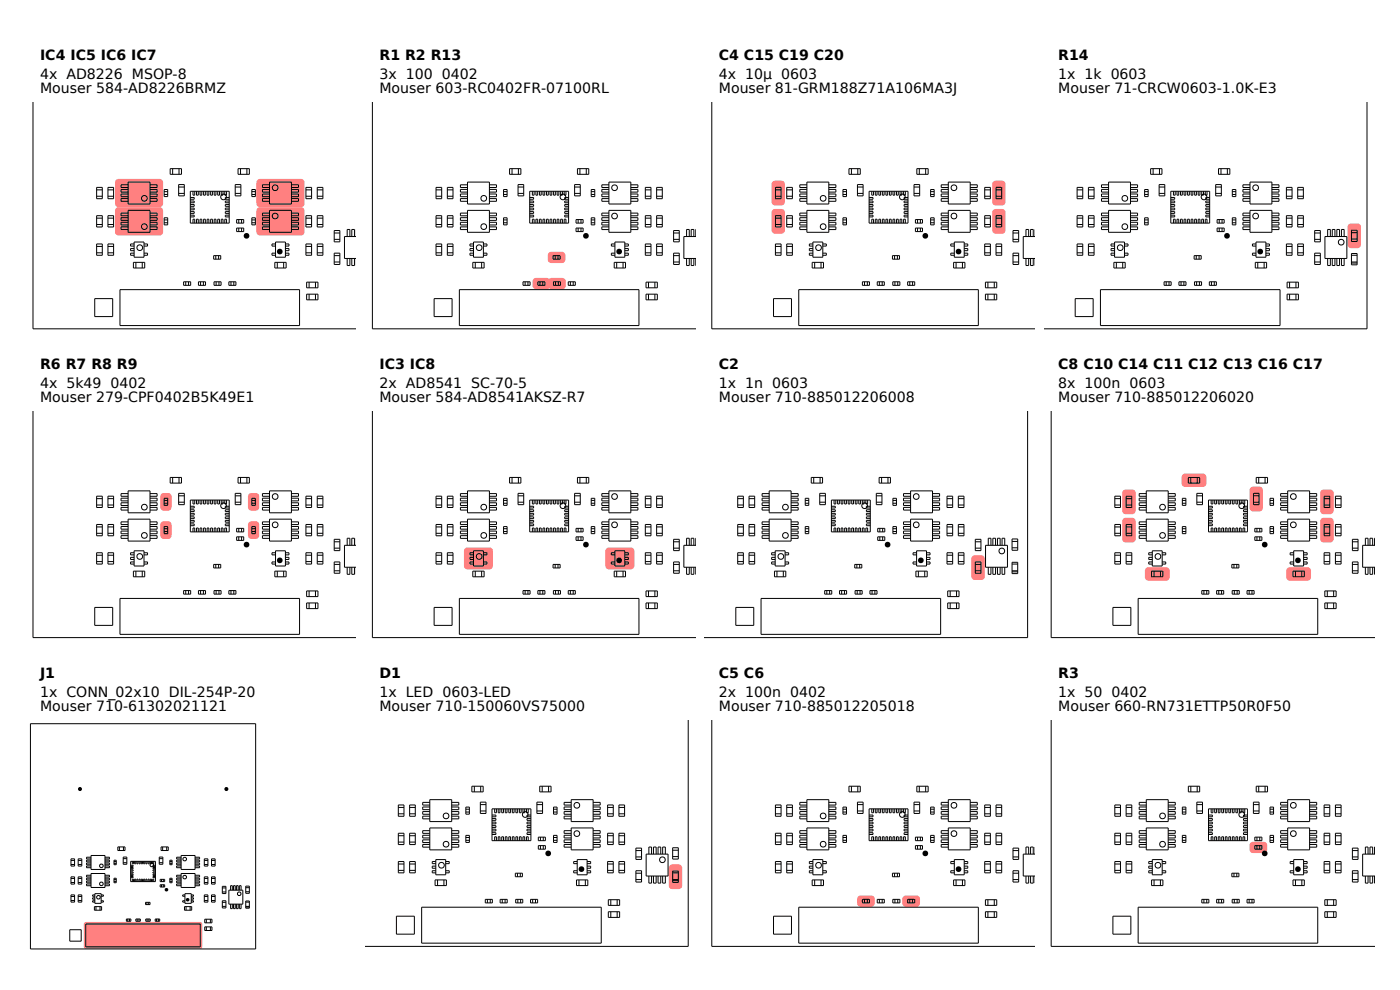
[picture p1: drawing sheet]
<svg xmlns="http://www.w3.org/2000/svg" width="297mm" height="210mm" viewBox="0 0 297 210" stroke-linecap="round" stroke-linejoin="round" font-family="sans-serif">
<defs><g id="words">
<g font-size="3">
<text x="8.5" y="12.8">IC4 IC5 IC6 IC7</text>
<text x="8.5" y="16.8">4x AD8226 MSOP-8</text>
<text x="80.5" y="12.8">R1 R2 R13</text>
<text x="80.5" y="16.8">3x 100 0402</text>
<text x="152.5" y="12.8">C4 C15 C19 C20</text>
<text x="152.5" y="16.8">4x 10µ 0603</text>
<text x="224.5" y="12.8">R14</text>
<text x="224.5" y="16.8">1x 1k 0603</text>
<text x="8.5" y="19.8">Mouser 584-AD8226BRMZ</text>
<text x="80.5" y="19.8">Mouser 603-RC0402FR-07100RL</text>
<text x="152.5" y="19.8">Mouser 81-GRM188Z71A106MA3J</text>
<text x="224.5" y="19.8">Mouser 71-CRCW0603-1.0K-E3</text>
<text x="8.5" y="78.3">R6 R7 R8 R9</text>
<text x="8.5" y="82.3">4x 5k49 0402</text>
<text x="80.5" y="78.3">IC3 IC8</text>
<text x="80.5" y="82.3">2x AD8541 SC-70-5</text>
<text x="152.5" y="78.3">C2</text>
<text x="152.5" y="82.3">1x 1n 0603</text>
<text x="224.5" y="78.3">C8 C10 C14 C11 C12 C13 C16 C17</text>
<text x="224.5" y="82.3">8x 100n 0603</text>
<text x="8.5" y="85.3">Mouser 279-CPF0402B5K49E1</text>
<text x="80.5" y="85.3">Mouser 584-AD8541AKSZ-R7</text>
<text x="152.5" y="85.3">Mouser 710-885012206008</text>
<text x="224.5" y="85.3">Mouser 710-885012206020</text>
<text x="8.5" y="143.8">J1</text>
<text x="80.5" y="143.8">D1</text>
<text x="152.5" y="143.8">C5 C6</text>
<text x="224.5" y="143.8">R3</text>
<text x="8.5" y="147.8">1x CONN_02x10 DIL-254P-20</text>
<text x="80.5" y="147.8">1x LED 0603-LED</text>
<text x="152.5" y="147.8">2x 100n 0402</text>
<text x="224.5" y="147.8">1x 50 0402</text>
<text x="8.5" y="150.8">Mouser 710-61302021121</text>
<text x="80.5" y="150.8">Mouser 710-150060VS75000</text>
<text x="152.5" y="150.8">Mouser 710-885012205018</text>
<text x="224.5" y="150.8">Mouser 660-RN731ETTP50R0F50</text>
</g>
</g></defs>
<g fill="#ff8080">
<path d="M24.6 38.2l.6-.2h8.7a.75 .75 0 0 1 .7 .7v4.5a.75 .75 0 0 1-.7 .8h-8.7a.75 .75 0 0 1-.8-.8v-4.5z"/>
<path d="M24.6 44.2l.6-.2h8.7a.75 .75 0 0 1 .7 .7v4.5a.75 .75 0 0 1-.7 .8h-8.7a.75 .75 0 0 1-.8-.8v-4.5z"/>
<path d="M54.6 38.2l.6-.2h8.7a.75 .75 0 0 1 .7 .7v4.5a.75 .75 0 0 1-.7 .8h-8.7a.75 .75 0 0 1-.8-.8v-4.5z"/>
<path d="M54.6 44.2l.6-.2h8.7a.75 .75 0 0 1 .7 .7v4.5a.75 .75 0 0 1-.7 .8h-8.7a.75 .75 0 0 1-.8-.8v-4.5z"/>
</g>
<g fill="none" stroke="#000" stroke-width=".21">
<path d="M7 21.7v48.1h68.6M20.5 39.8h1.2v2.4h-1.2zM22.9 39.8h1.2v2.4h-1.2zM27.2 38.6h4.6v4.7h-4.6zM27.2 39.2h-1.5v.6h1.5M31.8 39.2h1.5v.6h-1.5M36.1 35.8h2.4v1.2h-2.4zM36.6 35.8v1.2M37.9 39.2h1.2v2.4h-1.2zM37.9 39.7h1.2M38 35.8v1.2M49.9 39.2h1.2v2.4h-1.2z"/>
<path d="M49.9 39.7h1.2M50.5 35.8h2.4v1.2h-2.4zM51 35.8v1.2M52.4 35.8v1.2M57.2 38.6h4.6v4.7h-4.6zM57.2 39.2h-1.5v.6h1.5M61.8 39.2h1.5v.6h-1.5M64.9 39.8h1.2v2.4h-1.2zM67.3 39.8h1.2v2.4h-1.2zM20.5 46.3h1.2M20.5 47.6h1.2M20.5 45.8h1.2v2.4h-1.2z"/>
<path d="M20.5 51.8h1.2v2.4h-1.2zM20.5 52.3h1.2M20.5 53.6h1.2M20.5 40.3h1.2M20.5 41.6h1.2M22.9 46.3h1.2M22.9 47.6h1.2M22.9 45.8h1.2v2.4h-1.2zM22.9 52.3h1.2M22.9 53.6h1.2M22.9 51.8h1.2v2.4h-1.2zM22.9 40.3h1.2"/>
<path d="M22.9 41.6h1.2M27.2 45.2h-1.5v.6h1.5M27.2 46.2h-1.5v.6h1.5M27.2 40.2h-1.5v.6h1.5M27.2 44.6h4.6v4.7h-4.6zM27.2 42.1h-1.5v.6h1.5M27.2 41.2h-1.5v.5h1.5M27.2 47.2h-1.5v.5h1.5M27.2 48.1h-1.5v.6h1.5M28.3 55.7h2.4v1.2h-2.4zM28.5 53.7h-.8v.5h.8M28.5 51.8h-.8v.4h.8"/>
<path d="M28.5 51.3h2.1v3.3h-2.1zM28.5 52.7h-.8v.5h.8M28.8 55.7v1.2M30.2 55.7v1.2M30.6 53.7h.7v.5h-.7M30.6 51.8h.7v.4h-.7M31.8 45.2h1.5v.6h-1.5M31.8 46.2h1.5v.6h-1.5M31.8 40.2h1.5v.6h-1.5M31.8 42.1h1.5v.6h-1.5M31.8 41.2h1.5v.5h-1.5M31.8 47.2h1.5v.5h-1.5"/>
<path d="M31.8 48.1h1.5v.6h-1.5M34.8 40.2h.8v1.5h-.8zM34.8 46.2h.8v1.5h-.8zM34.8 46.7h.8M34.8 47.3h.8M34.8 40.7h.8M34.8 41.3h.8M37.9 41h1.2M39 59.8h1.5v.7h-1.5zM39.4 59.8v.7M40 59.8v.7M40.4 40.6h8.2v6.7h-8.2z"/>
<path d="M40.4 45.6h.8v.4h-.8M40.4 44.9h.8v.4h-.8M40.4 44.1h.8v.4h-.8M40.4 43.4h.8v.4h-.8M40.4 42.6h.8v.4h-.8M40.4 41.9h.8v.4h-.8M40.9 40.6v.8h.4v-.8M40.9 47.3v-.8h.4v.8M41.7 40.6v.8h.4v-.8M41.7 47.3v-.8h.4v.8M42.1 59.8h1.5v.7h-1.5zM42.4 40.6v.8h.4v-.8"/>
<path d="M42.4 47.3v-.8h.4v.8M42.6 59.8v.7M43.2 59.8v.7M43.2 40.6v.8h.4v-.8M43.2 47.3v-.8h.4v.8M43.9 40.6v.8h.4v-.8M43.9 47.3v-.8h.4v.8M44.7 40.6v.8h.4v-.8M44.7 47.3v-.8h.4v.8M45.3 54.2h1.5v.8h-1.5zM45.4 59.8h1.5v.7h-1.5zM45.4 40.6v.8h.4v-.8"/>
<path d="M45.4 47.3v-.8h.4v.8M45.8 54.2v.8M45.9 59.8v.7M46.2 40.6v.8h.4v-.8M46.2 47.3v-.8h.4v.8M46.4 54.2v.8M46.5 59.8v.7M46.9 40.6v.8h.4v-.8M46.9 47.3v-.8h.4v.8M47.7 40.6v.8h.4v-.8M47.7 47.3v-.8h.4v.8M48.6 59.8h1.5v.7h-1.5z"/>
<path d="M48.6 41.9h-.8v.4h.8M48.6 42.6h-.8v.4h.8M48.6 43.4h-.8v.4h.8M48.6 44.1h-.8v.4h.8M48.6 44.9h-.8v.4h.8M48.6 45.6h-.8v.4h.8M49 59.8v.7M49.6 59.8v.7M49.9 41h1.2M50.2 46.6h1.5v.7h-1.5zM50.2 48.4h1.5v.7h-1.5zM50.7 46.6v.7"/>
<path d="M50.7 48.4v.7M51.3 46.6v.7M51.3 48.4v.7M53.4 46.2h.8v1.5h-.8zM53.4 46.7h.8M53.4 47.3h.8M53.4 40.7h.8M53.4 41.3h.8M53.4 40.2h.8v1.5h-.8zM57.2 45.2h-1.5v.6h1.5M57.2 46.2h-1.5v.6h1.5M57.2 40.2h-1.5v.6h1.5"/>
<path d="M57.2 42.1h-1.5v.6h1.5M57.2 41.2h-1.5v.5h1.5M57.2 48.1h-1.5v.6h1.5M57.2 47.2h-1.5v.5h1.5M57.2 44.6h4.6v4.7h-4.6zM58.3 55.7h2.4v1.2h-2.4zM58.5 53.7h-.8v.5h.8M58.5 51.8h-.8v.4h.8M58.5 51.3h2.1v3.3h-2.1zM58.8 55.7v1.2M60.2 55.7v1.2M60.6 53.7h.7v.5h-.7"/>
<path d="M60.6 51.8h.7v.4h-.7M60.6 52.7h.7v.5h-.7M61.8 45.2h1.5v.6h-1.5M61.8 46.2h1.5v.6h-1.5M61.8 40.2h1.5v.6h-1.5M61.8 42.1h1.5v.6h-1.5M61.8 41.2h1.5v.5h-1.5M61.8 48.1h1.5v.6h-1.5M61.8 47.2h1.5v.5h-1.5M64.9 46.3h1.2M64.9 47.6h1.2M64.9 45.8h1.2v2.4h-1.2z"/>
<path d="M64.9 52.3h1.2M64.9 53.6h1.2M64.9 51.8h1.2v2.4h-1.2zM64.9 40.3h1.2M64.9 41.6h1.2M65.1 59.9h2.4v1.2h-2.4zM65.6 59.9v1.2M66.9 59.9v1.2M67.3 46.3h1.2M67.3 47.6h1.2M67.3 45.8h1.2v2.4h-1.2zM67.3 51.8h1.2v2.4h-1.2z"/>
<path d="M67.3 52.3h1.2M67.3 53.6h1.2M67.3 40.3h1.2M67.3 41.6h1.2M70.9 54.2h1.2M70.9 49.4h1.2M70.9 50.8h1.2M70.9 48.9h1.2v2.4h-1.2zM70.9 53.7h1.2v2.4h-1.2zM70.9 55.6h1.2M73.7 50.2v-1.5h.5v1.5M73.7 54.8v1.5h.5v-1.5"/>
<path d="M74.6 50.2v-1.5h.6v1.5M74.6 54.8v1.5h.6v-1.5M75.6 50.2h-2.5v4.6h2.5M20.1 63.4h3.8v3.8h-3.8zM25.5 61.4h38.1v7.7h-38.1zM65.1 62.4h2.4v1.2h-2.4zM65.6 62.4v1.2M66.9 62.4v1.2"/>
<circle cx="58.4" cy="39.8" r=".6"/>
<circle cx="29.6" cy="52.5" r=".6"/>
<circle cx="30.6" cy="42.1" r=".6"/>
<circle cx="30.6" cy="48.1" r=".6"/>
<circle cx="47.4" cy="41.8" r=".6"/>
<circle cx="58.4" cy="45.8" r=".6"/>
</g>
<g fill="#000">
<path d="M58.8 53.4a.6 .6 0 0 1 1.2 0 .6 .6 0 0 1-1.2 0zM22.8 21.7h1.4z"/>
<circle cx="52.3" cy="50" r=".6"/>
</g>
<g fill="#ff8080">
<path d="M34.2 110.8a1.59 1.59 0 0 1 2.1 .2l.1 2.6a.75 .75 0 0 1-.7 .7h-.9a.75 .75 0 0 1-.8-.7v-2.3z"/>
<path d="M52.8 104.8a1.59 1.59 0 0 1 2.1 .2l.1 2.6a.75 .75 0 0 1-.7 .7h-.9a.75 .75 0 0 1-.8-.7v-2.3z"/>
<path d="M52.8 110.8a1.59 1.59 0 0 1 2.1 .2l.1 2.6a.75 .75 0 0 1-.7 .7h-.9a.75 .75 0 0 1-.8-.7v-2.3z"/>
<path d="M34.2 104.8a1.59 1.59 0 0 1 2.1 .2l.1 2.6a.75 .75 0 0 1-.7 .7h-.9a.75 .75 0 0 1-.8-.7v-2.3z"/>
</g>
<g fill="none" stroke="#000" stroke-width=".21">
<path d="M7 87.2v48.1h68.6M20.5 111.8h1.2M20.5 113.1h1.2M20.5 111.3h1.2v2.4h-1.2zM20.5 105.3h1.2v2.4h-1.2zM20.5 117.3h1.2v2.4h-1.2zM20.5 117.8h1.2M20.5 119.1h1.2M20.5 105.8h1.2M20.5 107.1h1.2M22.9 111.8h1.2M22.9 113.1h1.2"/>
<path d="M22.9 111.3h1.2v2.4h-1.2zM22.9 117.8h1.2M22.9 119.1h1.2M22.9 117.3h1.2v2.4h-1.2zM22.9 105.3h1.2v2.4h-1.2zM22.9 105.8h1.2M22.9 107.1h1.2M27.2 110.7h-1.5v.6h1.5M27.2 111.7h-1.5v.6h1.5M27.2 105.7h-1.5v.6h1.5M27.2 104.7h-1.5v.6h1.5M27.2 104.1h4.6v4.7h-4.6z"/>
<path d="M27.2 110.1h4.6v4.7h-4.6zM27.2 107.6h-1.5v.6h1.5M27.2 106.7h-1.5v.5h1.5M27.2 112.7h-1.5v.5h1.5M27.2 113.6h-1.5v.6h1.5M28.5 119.2h-.8v.5h.8M28.5 117.3h-.8v.4h.8M28.5 116.9h2.1v3.2h-2.1zM28.5 118.2h-.8v.5h.8M30.6 119.2h.7v.5h-.7M30.6 117.3h.7v.4h-.7M31.8 110.7h1.5v.6h-1.5"/>
<path d="M31.8 111.7h1.5v.6h-1.5M31.8 105.7h1.5v.6h-1.5M31.8 104.7h1.5v.6h-1.5M31.8 107.6h1.5v.6h-1.5M31.8 106.7h1.5v.5h-1.5M31.8 112.7h1.5v.5h-1.5M31.8 113.6h1.5v.6h-1.5M34.8 105.7h.8v1.5h-.8zM34.8 111.7h.8v1.5h-.8zM34.8 112.2h.8M34.8 112.8h.8M34.8 106.2h.8"/>
<path d="M34.8 106.8h.8M36.1 101.3h2.4v1.2h-2.4zM36.6 101.3v1.2M37.9 104.7h1.2v2.4h-1.2zM37.9 105.2h1.2M37.9 106.5h1.2M38 101.3v1.2M40.4 106.1h8.2v6.7h-8.2zM40.4 111.2h.8v.3h-.8M40.4 110.4h.8v.4h-.8M40.4 109.7h.8v.3h-.8M40.4 108.9h.8v.4h-.8"/>
<path d="M40.4 108.2h.8v.3h-.8M40.4 107.4h.8v.4h-.8M40.9 106.1v.8h.4v-.8M40.9 112.8v-.8h.4v.8M41.7 106.1v.8h.4v-.8M41.7 112.8v-.8h.4v.8M42.4 106.1v.8h.4v-.8M42.4 112.8v-.8h.4v.8M43.2 106.1v.8h.4v-.8M43.2 112.8v-.8h.4v.8M43.9 106.1v.8h.4v-.8M43.9 112.8v-.8h.4v.8"/>
<path d="M44.7 106.1v.8h.4v-.8M44.7 112.8v-.8h.4v.8M45.3 119.7h1.5v.8h-1.5zM45.4 106.1v.8h.4v-.8M45.4 112.8v-.8h.4v.8M45.8 119.7v.8M46.2 106.1v.8h.4v-.8M46.2 112.8v-.8h.4v.8M46.4 119.7v.8M46.9 106.1v.8h.4v-.8M46.9 112.8v-.8h.4v.8M47.7 106.1v.8h.4v-.8"/>
<path d="M47.7 112.8v-.8h.4v.8M48.6 107.4h-.8v.4h.8M48.6 108.2h-.8v.3h.8M48.6 108.9h-.8v.4h.8M48.6 109.7h-.8v.3h.8M48.6 110.4h-.8v.4h.8M48.6 111.2h-.8v.3h.8M49.9 104.7h1.2v2.4h-1.2zM49.9 105.2h1.2M49.9 106.5h1.2M50.2 112.1h1.5v.7h-1.5zM50.2 113.9h1.5v.7h-1.5z"/>
<path d="M50.5 101.3h2.4v1.2h-2.4zM50.7 112.1v.7M50.7 113.9v.7M51 101.3v1.2M51.3 112.1v.7M51.3 113.9v.7M52.4 101.3v1.2M53.4 111.7h.8v1.5h-.8zM53.4 112.2h.8M53.4 112.8h.8M53.4 106.2h.8M53.4 106.8h.8"/>
<path d="M53.4 105.7h.8v1.5h-.8zM57.2 110.7h-1.5v.6h1.5M57.2 111.7h-1.5v.6h1.5M57.2 105.7h-1.5v.6h1.5M57.2 104.7h-1.5v.6h1.5M57.2 104.1h4.6v4.7h-4.6zM57.2 107.6h-1.5v.6h1.5M57.2 106.7h-1.5v.5h1.5M57.2 113.6h-1.5v.6h1.5M57.2 112.7h-1.5v.5h1.5M57.2 110.1h4.6v4.7h-4.6zM58.5 119.2h-.8v.5h.8"/>
<path d="M58.5 117.3h-.8v.4h.8M58.5 116.9h2.1v3.2h-2.1zM60.6 119.2h.7v.5h-.7M60.6 117.3h.7v.4h-.7M60.6 118.2h.7v.5h-.7M61.8 110.7h1.5v.6h-1.5M61.8 111.7h1.5v.6h-1.5M61.8 105.7h1.5v.6h-1.5M61.8 104.7h1.5v.6h-1.5M61.8 107.6h1.5v.6h-1.5M61.8 106.7h1.5v.5h-1.5M61.8 113.6h1.5v.6h-1.5"/>
<path d="M61.8 112.7h1.5v.5h-1.5M64.9 111.8h1.2M64.9 113.1h1.2M64.9 111.3h1.2v2.4h-1.2zM64.9 117.8h1.2M64.9 119.1h1.2M64.9 117.3h1.2v2.4h-1.2zM64.9 105.3h1.2v2.4h-1.2zM64.9 105.8h1.2M64.9 107.1h1.2M67.3 111.8h1.2M67.3 113.1h1.2"/>
<path d="M67.3 111.3h1.2v2.4h-1.2zM67.3 105.3h1.2v2.4h-1.2zM67.3 117.3h1.2v2.4h-1.2zM67.3 117.8h1.2M67.3 119.1h1.2M67.3 105.8h1.2M67.3 107.1h1.2M70.9 119.7h1.2M70.9 114.9h1.2M70.9 116.3h1.2M70.9 114.4h1.2v2.4h-1.2zM70.9 119.2h1.2v2.4h-1.2z"/>
<path d="M73.7 115.7v-1.5h.5v1.5M74.6 115.7v-1.5h.6v1.5M75.6 115.7h-2.5v4.6h2.5M20.1 128.9h3.8v3.8h-3.8zM25.5 127h38.1v7.6h-38.1zM28.3 121.2h2.4v1.2h-2.4zM28.8 121.2v1.2M30.2 121.2v1.2M39 125.3h1.5v.7h-1.5zM39.4 125.3v.7M40 125.3v.7M42.1 125.3h1.5v.7h-1.5z"/>
<path d="M42.6 125.3v.7M43.2 125.3v.7M45.4 125.3h1.5v.7h-1.5zM45.9 125.3v.7M46.5 125.3v.7M48.6 125.3h1.5v.7h-1.5zM49 125.3v.7M49.6 125.3v.7M58.3 121.2h2.4v1.2h-2.4zM58.8 121.2v1.2M60.2 121.2v1.2M65.1 125.4h2.4v1.2h-2.4z"/>
<path d="M65.1 127.9h2.4v1.2h-2.4zM65.6 125.4v1.2M65.6 127.9v1.2M66.9 125.4v1.2M66.9 127.9v1.2M70.9 121.1h1.2M73.7 120.3v1.5h.5v-1.5M74.6 120.3v1.5h.6v-1.5"/>
<circle cx="29.6" cy="118.1" r=".6"/>
<circle cx="30.6" cy="107.6" r=".6"/>
<circle cx="30.6" cy="113.6" r=".6"/>
<circle cx="47.4" cy="107.3" r=".6"/>
<circle cx="58.4" cy="111.3" r=".6"/>
<circle cx="58.4" cy="105.3" r=".6"/>
</g>
<g fill="#000">
<path d="M58.8 118.9a.6 .6 0 0 1 1.2 0 .6 .6 0 0 1-1.2 0zM22.8 87.2h1.4z"/>
<circle cx="52.3" cy="115.5" r=".6"/>
</g>
<path d="M18 195.7l24.4-.1 .5 .2v.3v4.7v.3l-.5 .2h-24.1l-.5-.2v-.3v-4.7z" fill="#ff8080"/>
<g fill="#000">
<path d="M39.4 190.9a.4 .4 0 0 1 .8 0 .4 .4 0 0 1-.8 0zM16.5 167.4a.45 .45 0 0 1 .9 0 .45 .45 0 0 1-.9 0z"/>
<circle cx="48" cy="167.4" r=".43"/>
<circle cx="35.3" cy="188.7" r=".38"/>
</g>
<g fill="none" stroke="#000" stroke-width=".21">
<path d="M6.5 153.5h47.7v47.8h-47.7zM25 179.7h1.5v.7h-1.5zM25.3 179.7v.7M26.2 179.7v.7M34.2 179.7h1.5v.7h-1.5zM34.5 179.7v.7M35.4 179.7v.7M14.8 197.2h2.4v2.5h-2.4zM15.1 186.4h.7M15.1 187.2h.7M15.1 186h.7v1.6h-.7zM15.1 182.2h.7v1.5h-.7z"/>
<path d="M15.1 189.9h.7v1.5h-.7zM15.1 182.5h.7M15.1 190.2h.7M15.1 191h.7M15.1 183.4h.7M16.6 186.4h.8M16.6 187.2h.8M16.6 186h.8v1.6h-.8zM16.6 189.9h.8v1.5h-.8zM16.6 182.5h.8M16.6 190.2h.8M16.6 191h.8"/>
<path d="M16.6 182.2h.8v1.5h-.8zM16.6 183.4h.8M18.2 196h24.3v4.9h-24.3zM19.3 187.5h-.9v.4h.9M19.3 185.7h-.9v.3h.9M19.3 185.3h3v3h-3zM19.3 186.9h-.9v.4h.9M19.3 183.1h-.9v.4h.9M19.3 183.7h-.9v.4h.9M19.3 181.9h-.9v.3h.9M19.3 181.5h3v3h-3zM19.3 182.5h-.9v.3h.9"/>
<path d="M19.3 186.3h-.9v.4h.9M20 192.3h1.6v.8h-1.6zM20.1 191.1h-.5v.3h.5M20.1 189.6h1.4v2h-1.4zM20.1 189.9h-.5v.2h.5M20.1 190.5h-.5v.3h.5M20.4 192.3v.8M21.2 192.3v.8M21.5 191.1h.4v.3h-.4M21.5 189.9h.4v.2h-.4M22.3 187.5h.9v.4h-.9M22.3 185.7h.9v.3h-.9"/>
<path d="M22.3 186.9h.9v.4h-.9M22.3 183.1h.9v.4h-.9M22.3 183.7h.9v.4h-.9M22.3 181.9h.9v.3h-.9M22.3 182.5h.9v.3h-.9M22.3 186.3h.9v.4h-.9M24.2 186.3h.5v1h-.5zM24.2 182.5h.5v.9h-.5zM24.2 186.6h.5M24.2 187h.5M24.2 182.8h.5M24.2 183.2h.5"/>
<path d="M26.1 181.8h.8v1.6h-.8zM26.1 182.2h.8M26.1 183h.8M26.8 195h1v.4h-1zM27.1 195v.4M27.5 195v.4M27.7 182.7h5.3v4.3h-5.3zM27.7 185.5h.5v.2h-.5M27.7 186h.5v.2h-.5M27.7 185h.5v.2h-.5M27.7 184.5h.5v.3h-.5M27.7 184h.5v.3h-.5"/>
<path d="M27.7 183.6h.5v.2h-.5M28.1 182.7v.6h.2v-.6M28.1 187v-.5h.2v.5M28.6 182.7v.6h.2v-.6M28.6 187v-.5h.2v.5M28.8 195h1v.4h-1zM29 182.7v.6h.3v-.6M29 187v-.5h.3v.5M29.1 195v.4M29.5 195v.4M29.5 182.7v.6h.3v-.6M29.5 187v-.5h.3v.5"/>
<path d="M30 182.7v.6h.2v-.6M30 187v-.5h.2v.5M30.5 182.7v.6h.2v-.6M30.5 187v-.5h.2v.5M30.9 191.4h.9v.5h-.9zM30.9 195h1v.4h-1zM30.9 182.7v.6h.3v-.6M30.9 187v-.5h.3v.5M31.2 191.4v.5M31.2 195v.4M31.4 182.7v.6h.3v-.6M31.4 187v-.5h.3v.5"/>
<path d="M31.5 191.4v.5M31.6 195v.4M31.9 182.7v.6h.2v-.6M31.9 187v-.5h.2v.5M32.4 182.7v.6h.2v-.6M32.4 187v-.5h.2v.5M32.9 195h1v.4h-1zM33 185.5h-.5v.2h.5M33 183.6h-.5v.2h.5M33 184h-.5v.3h.5M33 184.5h-.5v.3h.5M33 185h-.5v.2h.5"/>
<path d="M33 186h-.5v.2h.5M33.2 195v.4M33.6 195v.4M33.8 181.8h.8v1.6h-.8zM33.8 182.2h.8M33.8 183h.8M34 186.6h.9v.4h-.9zM34 187.7h.9v.5h-.9zM34.3 186.6v.4M34.3 187.7v.5M34.7 186.6v.4M34.7 187.7v.5"/>
<path d="M36 186.3h.5v1h-.5zM36 186.6h.5M36 187h.5M36 182.8h.5M36 183.2h.5M36 182.5h.5v.9h-.5zM38.4 187.5h-.9v.4h.9M38.4 185.7h-.9v.3h.9M38.4 185.3h3v3h-3zM38.4 186.9h-.9v.4h.9M38.4 183.1h-.9v.4h.9M38.4 183.7h-.9v.4h.9"/>
<path d="M38.4 181.9h-.9v.3h.9M38.4 181.5h3v3h-3zM38.4 182.5h-.9v.3h.9M38.4 186.3h-.9v.4h.9M39.1 192.3h1.6v.8h-1.6zM39.2 191.1h-.4v.3h.4M39.2 189.6h1.4v2h-1.4zM39.2 189.9h-.4v.2h.4M39.5 192.3v.8M40.3 192.3v.8M40.6 191.1h.5v.3h-.5M40.6 189.9h.5v.2h-.5"/>
<path d="M40.6 190.5h.5v.3h-.5M41.4 187.5h.9v.4h-.9M41.4 185.7h.9v.3h-.9M41.4 186.9h.9v.4h-.9M41.4 183.1h.9v.4h-.9M41.4 183.7h.9v.4h-.9M41.4 181.9h.9v.3h-.9M41.4 182.5h.9v.3h-.9M41.4 186.3h.9v.4h-.9M43.3 186.4h.8M43.3 187.2h.8M43.3 186h.8v1.6h-.8z"/>
<path d="M43.3 189.9h.8v1.5h-.8zM43.3 182.5h.8M43.3 190.2h.8M43.3 191h.8M43.3 182.2h.8v1.5h-.8zM43.3 183.4h.8M43.4 195h1.6v.8h-1.6zM43.4 196.6h1.6v.8h-1.6zM43.8 195v.8M43.8 196.6v.8M44.6 195v.8M44.6 196.6v.8"/>
<path d="M44.9 186.4h.7M44.9 187.2h.7M44.9 186h.7v1.6h-.7zM44.9 182.2h.7v1.5h-.7zM44.9 189.9h.7v1.5h-.7zM44.9 182.5h.7M44.9 190.2h.7M44.9 191h.7M44.9 183.4h.7M47.2 192.3h.7M47.2 191.4h.7M47.2 188.4h.7"/>
<path d="M47.2 189.2h.7M47.2 188h.7v1.6h-.7zM47.2 191.1h.7v1.5h-.7zM48.6 188.8h2.9v3h-2.9zM48.9 188.8v-.9h.4v.9M48.9 191.8v1h.4v-1M49.5 188.8v-.9h.4v.9M49.5 191.8v1h.4v-1M50.2 188.8v-.9h.3v.9M50.2 191.8v1h.3v-1M50.8 188.8v-.9h.3v.9M50.8 191.8v1h.3v-1"/>
<path d="M52.1 188h.8v1.5h-.8zM52.1 191.1h.8v1.6h-.8zM52.1 192.3h.8M52.1 192.4h.8M52.1 191.4h.8M52.1 188.3h.8M52.1 189.2h.8"/>
<circle cx="20.9" cy="190.4" r=".39"/>
<circle cx="21.5" cy="187.5" r=".39"/>
<circle cx="21.5" cy="183.7" r=".39"/>
<circle cx="32.2" cy="183.5" r=".39"/>
<circle cx="39.2" cy="182.3" r=".39"/>
<circle cx="39.2" cy="186.1" r=".39"/>
<circle cx="50.8" cy="189.6" r=".39"/>
</g>
<g fill="#ff8080">
<path d="M116.5 59.2l.5-.2h2.3a.75 .75 0 0 1 .7 .7v.9a.75 .75 0 0 1-.7 .8h-2.3a.75 .75 0 0 1-.7-.8v-.9z"/>
<path d="M113.2 59.2l.5-.2h2.3a.75 .75 0 0 1 .7 .7v.9a.75 .75 0 0 1-.7 .8h-2.3a.75 .75 0 0 1-.7-.8v-.9z"/>
<path d="M116.4 53.6l.6-.2h2.2a.75 .75 0 0 1 .8 .8v.9a.75 .75 0 0 1-.8 .7h-2.2a.75 .75 0 0 1-.8-.7v-.9z"/>
</g>
<g fill="none" stroke="#000" stroke-width=".21">
<path d="M79 21.7v48.1h68.6M92.5 39.8h1.2v2.4h-1.2zM94.9 39.8h1.2v2.4h-1.2zM99.2 38.6h4.6v4.7h-4.6zM99.2 39.2h-1.5v.6h1.5M103.8 39.2h1.5v.6h-1.5M108.1 35.8h2.4v1.2h-2.4zM108.6 35.8v1.2M109.9 39.2h1.2v2.4h-1.2zM109.9 39.7h1.2M110 35.8v1.2M121.9 39.2h1.2v2.4h-1.2z"/>
<path d="M121.9 39.7h1.2M122.5 35.8h2.4v1.2h-2.4zM123 35.8v1.2M124.4 35.8v1.2M129.2 38.6h4.6v4.7h-4.6zM129.2 39.2h-1.5v.6h1.5M133.8 39.2h1.5v.6h-1.5M136.9 39.8h1.2v2.4h-1.2zM139.3 39.8h1.2v2.4h-1.2zM92.5 46.3h1.2M92.5 47.6h1.2M92.5 45.8h1.2v2.4h-1.2z"/>
<path d="M92.5 51.8h1.2v2.4h-1.2zM92.5 52.3h1.2M92.5 53.6h1.2M92.5 40.3h1.2M92.5 41.6h1.2M94.9 46.3h1.2M94.9 47.6h1.2M94.9 45.8h1.2v2.4h-1.2zM94.9 52.3h1.2M94.9 53.6h1.2M94.9 51.8h1.2v2.4h-1.2zM94.9 40.3h1.2"/>
<path d="M94.9 41.6h1.2M99.2 45.2h-1.5v.6h1.5M99.2 46.2h-1.5v.6h1.5M99.2 40.2h-1.5v.6h1.5M99.2 44.6h4.6v4.7h-4.6zM99.2 42.1h-1.5v.6h1.5M99.2 41.2h-1.5v.5h1.5M99.2 47.2h-1.5v.5h1.5M99.2 48.1h-1.5v.6h1.5M100.3 55.7h2.4v1.2h-2.4zM100.5 53.7h-.8v.5h.8M100.5 51.8h-.8v.4h.8"/>
<path d="M100.5 51.3h2.1v3.3h-2.1zM100.5 52.7h-.8v.5h.8M100.8 55.7v1.2M102.2 55.7v1.2M102.6 53.7h.7v.5h-.7M102.6 51.8h.7v.4h-.7M103.8 45.2h1.5v.6h-1.5M103.8 46.2h1.5v.6h-1.5M103.8 40.2h1.5v.6h-1.5M103.8 42.1h1.5v.6h-1.5M103.8 41.2h1.5v.5h-1.5M103.8 47.2h1.5v.5h-1.5"/>
<path d="M103.8 48.1h1.5v.6h-1.5M106.8 40.2h.8v1.5h-.8zM106.8 46.2h.8v1.5h-.8zM106.8 46.7h.8M106.8 47.3h.8M106.8 40.7h.8M106.8 41.3h.8M109.9 41h1.2M111 59.8h1.5v.7h-1.5zM111.4 59.8v.7M112 59.8v.7M112.4 40.6h8.2v6.7h-8.2z"/>
<path d="M112.4 45.6h.8v.4h-.8M112.4 44.9h.8v.4h-.8M112.4 44.1h.8v.4h-.8M112.4 43.4h.8v.4h-.8M112.4 42.6h.8v.4h-.8M112.4 41.9h.8v.4h-.8M113 40.6v.8h.3v-.8M113 47.3v-.8h.3v.8M113.7 40.6v.8h.4v-.8M113.7 47.3v-.8h.4v.8M114.1 59.8h1.5v.7h-1.5zM114.5 40.6v.8h.3v-.8"/>
<path d="M114.5 47.3v-.8h.3v.8M114.6 59.8v.7M115.2 59.8v.7M115.2 40.6v.8h.4v-.8M115.2 47.3v-.8h.4v.8M116 40.6v.8h.3v-.8M116 47.3v-.8h.3v.8M116.7 40.6v.8h.4v-.8M116.7 47.3v-.8h.4v.8M117.3 54.2h1.5v.8h-1.5zM117.4 59.8h1.5v.7h-1.5zM117.5 40.6v.8h.3v-.8"/>
<path d="M117.5 47.3v-.8h.3v.8M117.8 54.2v.8M117.9 59.8v.7M118.2 40.6v.8h.4v-.8M118.2 47.3v-.8h.4v.8M118.4 54.2v.8M118.5 59.8v.7M119 40.6v.8h.3v-.8M119 47.3v-.8h.3v.8M119.7 40.6v.8h.4v-.8M119.7 47.3v-.8h.4v.8M120.6 59.8h1.5v.7h-1.5z"/>
<path d="M120.6 41.9h-.8v.4h.8M120.6 42.6h-.8v.4h.8M120.6 43.4h-.8v.4h.8M120.6 44.1h-.8v.4h.8M120.6 44.9h-.8v.4h.8M120.6 45.6h-.8v.4h.8M121 59.8v.7M121.6 59.8v.7M121.9 41h1.2M122.2 46.6h1.5v.7h-1.5zM122.2 48.4h1.5v.7h-1.5zM122.7 46.6v.7"/>
<path d="M122.7 48.4v.7M123.3 46.6v.7M123.3 48.4v.7M125.4 46.2h.8v1.5h-.8zM125.4 46.7h.8M125.4 47.3h.8M125.4 40.7h.8M125.4 41.3h.8M125.4 40.2h.8v1.5h-.8zM129.2 45.2h-1.5v.6h1.5M129.2 46.2h-1.5v.6h1.5M129.2 40.2h-1.5v.6h1.5"/>
<path d="M129.2 42.1h-1.5v.6h1.5M129.2 41.2h-1.5v.5h1.5M129.2 48.1h-1.5v.6h1.5M129.2 47.2h-1.5v.5h1.5M129.2 44.6h4.6v4.7h-4.6zM130.3 55.7h2.4v1.2h-2.4zM130.5 53.7h-.8v.5h.8M130.5 51.8h-.8v.4h.8M130.5 51.3h2.1v3.3h-2.1zM130.8 55.7v1.2M132.2 55.7v1.2M132.6 53.7h.7v.5h-.7"/>
<path d="M132.6 51.8h.7v.4h-.7M132.6 52.7h.7v.5h-.7M133.8 45.2h1.5v.6h-1.5M133.8 46.2h1.5v.6h-1.5M133.8 40.2h1.5v.6h-1.5M133.8 42.1h1.5v.6h-1.5M133.8 41.2h1.5v.5h-1.5M133.8 48.1h1.5v.6h-1.5M133.8 47.2h1.5v.5h-1.5M136.9 46.3h1.2M136.9 47.6h1.2M136.9 45.8h1.2v2.4h-1.2z"/>
<path d="M136.9 52.3h1.2M136.9 53.6h1.2M136.9 51.8h1.2v2.4h-1.2zM136.9 40.3h1.2M136.9 41.6h1.2M137.1 59.9h2.4v1.2h-2.4zM137.6 59.9v1.2M138.9 59.9v1.2M139.3 46.3h1.2M139.3 47.6h1.2M139.3 45.8h1.2v2.4h-1.2zM139.3 51.8h1.2v2.4h-1.2z"/>
<path d="M139.3 52.3h1.2M139.3 53.6h1.2M139.3 40.3h1.2M139.3 41.6h1.2M142.9 54.2h1.2M142.9 49.4h1.2M142.9 50.8h1.2M142.9 48.9h1.2v2.4h-1.2zM142.9 53.7h1.2v2.4h-1.2zM142.9 55.6h1.2M145.7 50.2v-1.5h.5v1.5M145.7 54.8v1.5h.5v-1.5"/>
<path d="M146.6 50.2v-1.5h.6v1.5M146.6 54.8v1.5h.6v-1.5M147.6 50.2h-2.5v4.6h2.5M92.1 63.4h3.8v3.8h-3.8zM97.5 61.4h38.1v7.7h-38.1zM137.1 62.4h2.4v1.2h-2.4zM137.6 62.4v1.2M138.9 62.4v1.2"/>
<circle cx="130.4" cy="39.8" r=".6"/>
<circle cx="101.7" cy="52.5" r=".6"/>
<circle cx="102.6" cy="42.1" r=".6"/>
<circle cx="102.6" cy="48.1" r=".6"/>
<circle cx="119.4" cy="41.8" r=".6"/>
<circle cx="130.4" cy="45.8" r=".6"/>
</g>
<g fill="#000">
<path d="M130.8 53.4a.6 .6 0 0 1 1.2 0 .6 .6 0 0 1-1.2 0zM94.8 21.7h1.4z"/>
<circle cx="124.3" cy="50" r=".6"/>
</g>
<g fill="#ff8080">
<path d="M98.7 116.4l.5-.3h4.6a.75 .75 0 0 1 .8 .8v3.1a.75 .75 0 0 1-.8 .8h-4.6a.75 .75 0 0 1-.8-.8v-3.1z"/>
<path d="M128.7 116.4l.5-.3h4.6a.75 .75 0 0 1 .8 .8v3.1a.75 .75 0 0 1-.8 .8h-4.6a.75 .75 0 0 1-.8-.8v-3.1z"/>
</g>
<g fill="none" stroke="#000" stroke-width=".21">
<path d="M79 87.2v48.1h68.6M92.5 111.8h1.2M92.5 113.1h1.2M92.5 111.3h1.2v2.4h-1.2zM92.5 105.3h1.2v2.4h-1.2zM92.5 117.3h1.2v2.4h-1.2zM92.5 117.8h1.2M92.5 119.1h1.2M92.5 105.8h1.2M92.5 107.1h1.2M94.9 111.8h1.2M94.9 113.1h1.2"/>
<path d="M94.9 111.3h1.2v2.4h-1.2zM94.9 117.8h1.2M94.9 119.1h1.2M94.9 117.3h1.2v2.4h-1.2zM94.9 105.3h1.2v2.4h-1.2zM94.9 105.8h1.2M94.9 107.1h1.2M99.2 110.7h-1.5v.6h1.5M99.2 111.7h-1.5v.6h1.5M99.2 105.7h-1.5v.6h1.5M99.2 104.7h-1.5v.6h1.5M99.2 104.1h4.6v4.7h-4.6z"/>
<path d="M99.2 110.1h4.6v4.7h-4.6zM99.2 107.6h-1.5v.6h1.5M99.2 106.7h-1.5v.5h1.5M99.2 112.7h-1.5v.5h1.5M99.2 113.6h-1.5v.6h1.5M100.5 119.2h-.8v.5h.8M100.5 117.3h-.8v.4h.8M100.5 116.9h2.1v3.2h-2.1zM100.5 118.2h-.8v.5h.8M102.6 119.2h.7v.5h-.7M102.6 117.3h.7v.4h-.7M103.8 110.7h1.5v.6h-1.5"/>
<path d="M103.8 111.7h1.5v.6h-1.5M103.8 105.7h1.5v.6h-1.5M103.8 104.7h1.5v.6h-1.5M103.8 107.6h1.5v.6h-1.5M103.8 106.7h1.5v.5h-1.5M103.8 112.7h1.5v.5h-1.5M103.8 113.6h1.5v.6h-1.5M106.8 105.7h.8v1.5h-.8zM106.8 111.7h.8v1.5h-.8zM106.8 112.2h.8M106.8 112.8h.8M106.8 106.2h.8"/>
<path d="M106.8 106.8h.8M108.1 101.3h2.4v1.2h-2.4zM108.6 101.3v1.2M109.9 104.7h1.2v2.4h-1.2zM109.9 105.2h1.2M109.9 106.5h1.2M110 101.3v1.2M112.4 106.1h8.2v6.7h-8.2zM112.4 111.2h.8v.3h-.8M112.4 110.4h.8v.4h-.8M112.4 109.7h.8v.3h-.8M112.4 108.9h.8v.4h-.8"/>
<path d="M112.4 108.2h.8v.3h-.8M112.4 107.4h.8v.4h-.8M113 106.1v.8h.3v-.8M113 112.8v-.8h.3v.8M113.7 106.1v.8h.4v-.8M113.7 112.8v-.8h.4v.8M114.5 106.1v.8h.3v-.8M114.5 112.8v-.8h.3v.8M115.2 106.1v.8h.4v-.8M115.2 112.8v-.8h.4v.8M116 106.1v.8h.3v-.8M116 112.8v-.8h.3v.8"/>
<path d="M116.7 106.1v.8h.4v-.8M116.7 112.8v-.8h.4v.8M117.3 119.7h1.5v.8h-1.5zM117.5 106.1v.8h.3v-.8M117.5 112.8v-.8h.3v.8M117.8 119.7v.8M118.2 106.1v.8h.4v-.8M118.2 112.8v-.8h.4v.8M118.4 119.7v.8M119 106.1v.8h.3v-.8M119 112.8v-.8h.3v.8M119.7 106.1v.8h.4v-.8"/>
<path d="M119.7 112.8v-.8h.4v.8M120.6 107.4h-.8v.4h.8M120.6 108.2h-.8v.3h.8M120.6 108.9h-.8v.4h.8M120.6 109.7h-.8v.3h.8M120.6 110.4h-.8v.4h.8M120.6 111.2h-.8v.3h.8M121.9 104.7h1.2v2.4h-1.2zM121.9 105.2h1.2M121.9 106.5h1.2M122.2 112.1h1.5v.7h-1.5zM122.2 113.9h1.5v.7h-1.5z"/>
<path d="M122.5 101.3h2.4v1.2h-2.4zM122.7 112.1v.7M122.7 113.9v.7M123 101.3v1.2M123.3 112.1v.7M123.3 113.9v.7M124.4 101.3v1.2M125.4 111.7h.8v1.5h-.8zM125.4 112.2h.8M125.4 112.8h.8M125.4 106.2h.8M125.4 106.8h.8"/>
<path d="M125.4 105.7h.8v1.5h-.8zM129.2 110.7h-1.5v.6h1.5M129.2 111.7h-1.5v.6h1.5M129.2 105.7h-1.5v.6h1.5M129.2 104.7h-1.5v.6h1.5M129.2 104.1h4.6v4.7h-4.6zM129.2 107.6h-1.5v.6h1.5M129.2 106.7h-1.5v.5h1.5M129.2 113.6h-1.5v.6h1.5M129.2 112.7h-1.5v.5h1.5M129.2 110.1h4.6v4.7h-4.6zM130.5 119.2h-.8v.5h.8"/>
<path d="M130.5 117.3h-.8v.4h.8M130.5 116.9h2.1v3.2h-2.1zM132.6 119.2h.7v.5h-.7M132.6 117.3h.7v.4h-.7M132.6 118.2h.7v.5h-.7M133.8 110.7h1.5v.6h-1.5M133.8 111.7h1.5v.6h-1.5M133.8 105.7h1.5v.6h-1.5M133.8 104.7h1.5v.6h-1.5M133.8 107.6h1.5v.6h-1.5M133.8 106.7h1.5v.5h-1.5M133.8 113.6h1.5v.6h-1.5"/>
<path d="M133.8 112.7h1.5v.5h-1.5M136.9 111.8h1.2M136.9 113.1h1.2M136.9 111.3h1.2v2.4h-1.2zM136.9 117.8h1.2M136.9 119.1h1.2M136.9 117.3h1.2v2.4h-1.2zM136.9 105.3h1.2v2.4h-1.2zM136.9 105.8h1.2M136.9 107.1h1.2M139.3 111.8h1.2M139.3 113.1h1.2"/>
<path d="M139.3 111.3h1.2v2.4h-1.2zM139.3 105.3h1.2v2.4h-1.2zM139.3 117.3h1.2v2.4h-1.2zM139.3 117.8h1.2M139.3 119.1h1.2M139.3 105.8h1.2M139.3 107.1h1.2M142.9 119.7h1.2M142.9 114.9h1.2M142.9 116.3h1.2M142.9 114.4h1.2v2.4h-1.2zM142.9 119.2h1.2v2.4h-1.2z"/>
<path d="M145.7 115.7v-1.5h.5v1.5M146.6 115.7v-1.5h.6v1.5M147.6 115.7h-2.5v4.6h2.5M92.1 128.9h3.8v3.8h-3.8zM97.5 127h38.1v7.6h-38.1zM100.3 121.2h2.4v1.2h-2.4zM100.8 121.2v1.2M102.2 121.2v1.2M111 125.3h1.5v.7h-1.5zM111.4 125.3v.7M112 125.3v.7M114.1 125.3h1.5v.7h-1.5z"/>
<path d="M114.6 125.3v.7M115.2 125.3v.7M117.4 125.3h1.5v.7h-1.5zM117.9 125.3v.7M118.5 125.3v.7M120.6 125.3h1.5v.7h-1.5zM121 125.3v.7M121.6 125.3v.7M130.3 121.2h2.4v1.2h-2.4zM130.8 121.2v1.2M132.2 121.2v1.2M137.1 125.4h2.4v1.2h-2.4z"/>
<path d="M137.1 127.9h2.4v1.2h-2.4zM137.6 125.4v1.2M137.6 127.9v1.2M138.9 125.4v1.2M138.9 127.9v1.2M142.9 121.1h1.2M145.7 120.3v1.5h.5v-1.5M146.6 120.3v1.5h.6v-1.5"/>
<circle cx="101.7" cy="118.1" r=".6"/>
<circle cx="102.6" cy="107.6" r=".6"/>
<circle cx="102.6" cy="113.6" r=".6"/>
<circle cx="119.4" cy="107.3" r=".6"/>
<circle cx="130.4" cy="105.3" r=".6"/>
<circle cx="130.4" cy="111.3" r=".6"/>
</g>
<g fill="#000">
<path d="M130.8 118.9a.6 .6 0 0 1 1.2 0 .6 .6 0 0 1-1.2 0zM94.8 87.2h1.4z"/>
<circle cx="124.3" cy="115.5" r=".6"/>
</g>
<path d="M142.1 183.6a2.62 2.62 0 0 1 2.2-.2l.4 .4v.3v3.8a.75 .75 0 0 1-.7 .7h-1.4a.75 .75 0 0 1-.7-.7v-3.8z" fill="#ff8080"/>
<g fill="none" stroke="#000" stroke-width=".21">
<path d="M146 152.7v48.1h-68.5M84.5 177.3h1.2M84.5 178.6h1.2M84.5 176.8h1.2v2.4h-1.2zM84.5 170.8h1.2v2.4h-1.2zM84.5 171.3h1.2M84.5 172.6h1.2M86.9 177.3h1.2M86.9 178.6h1.2M86.9 176.8h1.2v2.4h-1.2zM86.9 170.8h1.2v2.4h-1.2zM86.9 171.3h1.2"/>
<path d="M86.9 172.6h1.2M91.2 176.2h-1.5v.6h1.5M91.2 177.2h-1.5v.6h1.5M91.2 171.2h-1.5v.6h1.5M91.2 170.2h-1.5v.6h1.5M91.2 169.6h4.6v4.7h-4.6zM91.2 175.6h4.6v4.7h-4.6zM91.2 173.1h-1.5v.6h1.5M91.2 172.2h-1.5v.5h1.5M91.2 178.2h-1.5v.5h1.5M91.2 179.2h-1.5v.5h1.5M95.8 176.2h1.5v.6h-1.5"/>
<path d="M95.8 177.2h1.5v.6h-1.5M95.8 171.2h1.5v.6h-1.5M95.8 170.2h1.5v.6h-1.5M95.8 173.1h1.5v.6h-1.5M95.8 172.2h1.5v.5h-1.5M95.8 178.2h1.5v.5h-1.5M95.8 179.2h1.5v.5h-1.5M98.8 171.2h.8v1.5h-.8zM98.8 177.2h.8v1.5h-.8zM98.8 177.7h.8M98.8 178.3h.8M98.8 171.7h.8"/>
<path d="M98.8 172.3h.8M100.1 166.8h2.4v1.2h-2.4zM100.6 166.8v1.2M101.9 170.2h1.2v2.4h-1.2zM101.9 170.7h1.2M101.9 172h1.2M102 166.8v1.2M104.4 171.6h8.2v6.7h-8.2zM104.4 176.7h.8v.3h-.8M104.4 175.9h.8v.4h-.8M104.4 175.2h.8v.3h-.8M104.4 174.4h.8v.4h-.8"/>
<path d="M104.4 173.7h.8v.3h-.8M104.4 172.9h.8v.4h-.8M104.9 171.6v.8h.4v-.8M104.9 178.3v-.8h.4v.8M105.7 171.6v.8h.4v-.8M105.7 178.3v-.8h.4v.8M106.5 171.6v.8h.3v-.8M106.5 178.3v-.8h.3v.8M107.2 171.6v.8h.4v-.8M107.2 178.3v-.8h.4v.8M108 171.6v.8h.3v-.8M108 178.3v-.8h.3v.8"/>
<path d="M108.7 171.6v.8h.4v-.8M108.7 178.3v-.8h.4v.8M109.5 171.6v.8h.3v-.8M109.5 178.3v-.8h.3v.8M110.2 171.6v.8h.4v-.8M110.2 178.3v-.8h.4v.8M111 171.6v.8h.3v-.8M111 178.3v-.8h.3v.8M111.7 171.6v.8h.4v-.8M111.7 178.3v-.8h.4v.8M112.6 172.9h-.8v.4h.8M112.6 173.7h-.8v.3h.8"/>
<path d="M112.6 174.4h-.8v.4h.8M112.6 175.2h-.8v.3h.8M112.6 175.9h-.8v.4h.8M112.6 176.7h-.8v.3h.8M113.9 170.2h1.2v2.4h-1.2zM113.9 170.7h1.2M113.9 172h1.2M114.2 177.6h1.5v.7h-1.5zM114.2 179.4h1.5v.7h-1.5zM114.5 166.8h2.4v1.2h-2.4zM114.7 177.6v.7M114.7 179.4v.7"/>
<path d="M115 166.8v1.2M115.3 177.6v.7M115.3 179.4v.7M116.4 166.8v1.2M117.4 177.2h.8v1.5h-.8zM117.4 177.7h.8M117.4 178.3h.8M117.4 171.7h.8M117.4 172.3h.8M117.4 171.2h.8v1.5h-.8zM121.2 176.2h-1.5v.6h1.5M121.2 177.2h-1.5v.6h1.5"/>
<path d="M121.2 171.2h-1.5v.6h1.5M121.2 170.2h-1.5v.6h1.5M121.2 169.6h4.6v4.7h-4.6zM121.2 173.1h-1.5v.6h1.5M121.2 172.2h-1.5v.5h1.5M121.2 179.2h-1.5v.5h1.5M121.2 178.2h-1.5v.5h1.5M121.2 175.6h4.6v4.7h-4.6zM125.8 176.2h1.5v.6h-1.5M125.8 177.2h1.5v.6h-1.5M125.8 171.2h1.5v.6h-1.5M125.8 170.2h1.5v.6h-1.5"/>
<path d="M125.8 173.1h1.5v.6h-1.5M125.8 172.2h1.5v.5h-1.5M125.8 179.2h1.5v.5h-1.5M125.8 178.2h1.5v.5h-1.5M128.9 177.3h1.2M128.9 178.6h1.2M128.9 176.8h1.2v2.4h-1.2zM128.9 170.8h1.2v2.4h-1.2zM128.9 171.3h1.2M128.9 172.6h1.2M131.3 177.3h1.2M131.3 178.6h1.2"/>
<path d="M131.3 176.8h1.2v2.4h-1.2zM131.3 170.8h1.2v2.4h-1.2zM131.3 171.3h1.2M131.3 172.6h1.2M134.9 179.9h1.2v2.4h-1.2zM142.7 179.8h1.2v2.4h-1.2zM84.1 194.4h3.8v3.8h-3.8zM84.5 182.8h1.2v2.4h-1.2zM84.5 183.3h1.2M84.5 184.6h1.2M86.9 182.8h1.2v2.4h-1.2zM86.9 183.3h1.2"/>
<path d="M86.9 184.6h1.2M89.5 192.5h38.1v7.6h-38.1zM92.3 186.7h2.4v1.2h-2.4zM92.5 184.7h-.8v.5h.8M92.5 182.8h-.8v.4h.8M92.5 182.4h2.1v3.2h-2.1zM92.5 183.7h-.8v.5h.8M92.8 186.7v1.2M94.2 186.7v1.2M94.6 184.7h.7v.5h-.7M94.6 182.8h.7v.4h-.7M103 190.8h1.5v.7h-1.5z"/>
<path d="M103.4 190.8v.7M104 190.8v.7M106.1 190.8h1.5v.7h-1.5zM106.6 190.8v.7M107.2 190.8v.7M109.3 185.2h1.5v.8h-1.5zM109.4 190.8h1.5v.7h-1.5zM109.8 185.2v.8M109.9 190.8v.7M110.4 185.2v.8M110.5 190.8v.7M112.6 190.8h1.5v.7h-1.5z"/>
<path d="M113 190.8v.7M113.6 190.8v.7M122.3 186.7h2.4v1.2h-2.4zM122.5 184.7h-.8v.5h.8M122.5 182.8h-.8v.4h.8M122.5 182.4h2.1v3.2h-2.1zM122.8 186.7v1.2M124.2 186.7v1.2M124.6 184.7h.7v.5h-.7M124.6 182.8h.7v.4h-.7M124.6 183.7h.7v.5h-.7M128.9 182.8h1.2v2.4h-1.2z"/>
<path d="M128.9 183.3h1.2M128.9 184.6h1.2M129.1 190.9h2.4v1.2h-2.4zM129.1 193.4h2.4v1.2h-2.4zM129.6 190.9v1.2M129.6 193.4v1.2M130.9 190.9v1.2M130.9 193.4v1.2M131.3 182.8h1.2v2.4h-1.2zM131.3 183.3h1.2M131.3 184.6h1.2M134.9 186.6h1.2"/>
<path d="M134.9 185.2h1.2M134.9 180.4h1.2M134.9 181.8h1.2M134.9 184.7h1.2v2.4h-1.2zM137.1 181.2h4.6v4.6h-4.6zM137.7 181.2v-1.5h.5v1.5M137.7 185.8v1.5h.5v-1.5M138.6 181.2v-1.5h.6v1.5M138.6 185.8v1.5h.6v-1.5M139.6 181.2v-1.5h.6v1.5M139.6 185.8v1.5h.6v-1.5M140.6 181.2v-1.5h.6v1.5"/>
<path d="M140.6 185.8v1.5h.6v-1.5M142.7 184.8h1.2v2.4h-1.2zM142.7 186.6h1.2M142.7 186.8h1.2M142.7 185.2h1.2M142.7 180.4h1.2M142.7 181.7h1.2"/>
<circle cx="94.6" cy="179.1" r=".6"/>
<circle cx="94.6" cy="173.1" r=".6"/>
<circle cx="111.4" cy="172.8" r=".6"/>
<circle cx="122.4" cy="170.8" r=".6"/>
<circle cx="122.4" cy="176.8" r=".6"/>
<circle cx="93.7" cy="183.6" r=".6"/>
<circle cx="140.5" cy="182.4" r=".6"/>
</g>
<g fill="#000">
<path d="M122.8 184.4a.6 .6 0 0 1 1.2 0 .6 .6 0 0 1-1.2 0zM86.8 152.7h1.4z"/>
<circle cx="116.3" cy="181" r=".6"/>
</g>
<g fill="#ff8080">
<path d="M163.9 44.6a2.62 2.62 0 0 1 2.2-.2l.4 .4v.3v3.7a.75 .75 0 0 1-.7 .8h-1.4a.75 .75 0 0 1-.7-.8v-3.7z"/>
<path d="M210.7 44.6a2.62 2.62 0 0 1 2.2-.2l.4 .4 .1 .3v3.7a.75 .75 0 0 1-.8 .8h-1.3a.75 .75 0 0 1-.8-.8v-3.7z"/>
<path d="M210.7 38.5a2.63 2.63 0 0 1 2.2-.1l.4 .4 .1 .3v3.7a.75 .75 0 0 1-.8 .8h-1.3a.75 .75 0 0 1-.8-.8v-3.7z"/>
<path d="M163.9 38.5a2.62 2.62 0 0 1 2.2-.1l.4 .4v.3v3.7a.75 .75 0 0 1-.7 .8h-1.4a.75 .75 0 0 1-.7-.8v-3.7z"/>
</g>
<g fill="none" stroke="#000" stroke-width=".21">
<path d="M151 21.7v48.1h68.6M164.5 39.8h1.2v2.4h-1.2zM166.9 39.8h1.2v2.4h-1.2zM171.2 38.6h4.6v4.7h-4.6zM171.2 39.2h-1.5v.6h1.5M175.8 39.2h1.5v.6h-1.5M180.1 35.8h2.4v1.2h-2.4zM180.6 35.8v1.2M181.9 39.2h1.2v2.4h-1.2zM181.9 39.7h1.2M182 35.8v1.2M193.9 39.2h1.2v2.4h-1.2z"/>
<path d="M193.9 39.7h1.2M194.5 35.8h2.4v1.2h-2.4zM195 35.8v1.2M196.4 35.8v1.2M201.2 38.6h4.7v4.7h-4.7zM201.2 39.2h-1.5v.6h1.5M205.9 39.2h1.5v.6h-1.5M208.9 39.8h1.2v2.4h-1.2zM211.3 39.8h1.2v2.4h-1.2zM164.5 46.3h1.2M164.5 47.6h1.2M164.5 45.8h1.2v2.4h-1.2z"/>
<path d="M164.5 51.8h1.2v2.4h-1.2zM164.5 52.3h1.2M164.5 53.6h1.2M164.5 40.3h1.2M164.5 41.6h1.2M166.9 46.3h1.2M166.9 47.6h1.2M166.9 45.8h1.2v2.4h-1.2zM166.9 52.3h1.2M166.9 53.6h1.2M166.9 51.8h1.2v2.4h-1.2zM166.9 40.3h1.2"/>
<path d="M166.9 41.6h1.2M171.2 45.2h-1.5v.6h1.5M171.2 46.2h-1.5v.6h1.5M171.2 40.2h-1.5v.6h1.5M171.2 44.6h4.6v4.7h-4.6zM171.2 42.1h-1.5v.6h1.5M171.2 41.2h-1.5v.5h1.5M171.2 47.2h-1.5v.5h1.5M171.2 48.1h-1.5v.6h1.5M172.3 55.7h2.4v1.2h-2.4zM172.5 53.7h-.8v.5h.8M172.5 51.8h-.8v.4h.8"/>
<path d="M172.5 51.3h2.1v3.3h-2.1zM172.5 52.7h-.8v.5h.8M172.8 55.7v1.2M174.2 55.7v1.2M174.6 53.7h.7v.5h-.7M174.6 51.8h.7v.4h-.7M175.8 45.2h1.5v.6h-1.5M175.8 46.2h1.5v.6h-1.5M175.8 40.2h1.5v.6h-1.5M175.8 42.1h1.5v.6h-1.5M175.8 41.2h1.5v.5h-1.5M175.8 47.2h1.5v.5h-1.5"/>
<path d="M175.8 48.1h1.5v.6h-1.5M178.8 40.2h.8v1.5h-.8zM178.8 46.2h.8v1.5h-.8zM178.8 46.7h.8M178.8 47.3h.8M178.8 40.7h.8M178.8 41.3h.8M181.9 41h1.2M183 59.8h1.5v.7h-1.5zM183.4 59.8v.7M184 59.8v.7M184.4 40.6h8.2v6.7h-8.2z"/>
<path d="M184.4 45.6h.8v.4h-.8M184.4 44.9h.8v.4h-.8M184.4 44.1h.8v.4h-.8M184.4 43.4h.8v.4h-.8M184.4 42.6h.8v.4h-.8M184.4 41.9h.8v.4h-.8M185 40.6v.8h.3v-.8M185 47.3v-.8h.3v.8M185.7 40.6v.8h.4v-.8M185.7 47.3v-.8h.4v.8M186.1 59.8h1.5v.7h-1.5zM186.5 40.6v.8h.3v-.8"/>
<path d="M186.5 47.3v-.8h.3v.8M186.6 59.8v.7M187.2 59.8v.7M187.2 40.6v.8h.4v-.8M187.2 47.3v-.8h.4v.8M188 40.6v.8h.3v-.8M188 47.3v-.8h.3v.8M188.7 40.6v.8h.4v-.8M188.7 47.3v-.8h.4v.8M189.3 54.2h1.5v.8h-1.5zM189.4 59.8h1.5v.7h-1.5zM189.5 40.6v.8h.3v-.8"/>
<path d="M189.5 47.3v-.8h.3v.8M189.8 54.2v.8M189.9 59.8v.7M190.2 40.6v.8h.4v-.8M190.2 47.3v-.8h.4v.8M190.4 54.2v.8M190.5 59.8v.7M191 40.6v.8h.3v-.8M191 47.3v-.8h.3v.8M191.7 40.6v.8h.4v-.8M191.7 47.3v-.8h.4v.8M192.6 59.8h1.5v.7h-1.5z"/>
<path d="M192.6 41.9h-.8v.4h.8M192.6 42.6h-.8v.4h.8M192.6 43.4h-.8v.4h.8M192.6 44.1h-.8v.4h.8M192.6 44.9h-.8v.4h.8M192.6 45.6h-.8v.4h.8M193 59.8v.7M193.6 59.8v.7M193.9 41h1.2M194.2 46.6h1.5v.7h-1.5zM194.2 48.4h1.5v.7h-1.5zM194.7 46.6v.7"/>
<path d="M194.7 48.4v.7M195.3 46.6v.7M195.3 48.4v.7M197.4 46.2h.8v1.5h-.8zM197.4 46.7h.8M197.4 47.3h.8M197.4 40.7h.8M197.4 41.3h.8M197.4 40.2h.8v1.5h-.8zM201.2 45.2h-1.5v.6h1.5M201.2 46.2h-1.5v.6h1.5M201.2 40.2h-1.5v.6h1.5"/>
<path d="M201.2 42.1h-1.5v.6h1.5M201.2 41.2h-1.5v.5h1.5M201.2 48.1h-1.5v.6h1.5M201.2 47.2h-1.5v.5h1.5M201.2 44.6h4.7v4.7h-4.7zM202.3 55.7h2.4v1.2h-2.4zM202.5 53.7h-.8v.5h.8M202.5 51.8h-.8v.4h.8M202.5 51.3h2.1v3.3h-2.1zM202.9 55.7v1.2M204.2 55.7v1.2M204.6 53.7h.7v.5h-.7"/>
<path d="M204.6 51.8h.7v.4h-.7M204.6 52.7h.7v.5h-.7M205.9 45.2h1.5v.6h-1.5M205.9 46.2h1.5v.6h-1.5M205.9 40.2h1.5v.6h-1.5M205.9 42.1h1.5v.6h-1.5M205.9 41.2h1.5v.5h-1.5M205.9 48.1h1.5v.6h-1.5M205.9 47.2h1.5v.5h-1.5M208.9 46.3h1.2M208.9 47.6h1.2M208.9 45.8h1.2v2.4h-1.2z"/>
<path d="M208.9 52.3h1.2M208.9 53.6h1.2M208.9 51.8h1.2v2.4h-1.2zM208.9 40.3h1.2M208.9 41.6h1.2M209.1 59.9h2.4v1.2h-2.4zM209.6 59.9v1.2M211 59.9v1.2M211.3 46.3h1.2M211.3 47.6h1.2M211.3 45.8h1.2v2.4h-1.2zM211.3 51.8h1.2v2.4h-1.2z"/>
<path d="M211.3 52.3h1.2M211.3 53.6h1.2M211.3 40.3h1.2M211.3 41.6h1.2M214.9 54.2h1.2M214.9 49.4h1.2M214.9 50.8h1.2M214.9 48.9h1.2v2.4h-1.2zM214.9 53.7h1.2v2.4h-1.2zM214.9 55.6h1.2M217.7 50.2v-1.5h.5v1.5M217.7 54.8v1.5h.5v-1.5"/>
<path d="M218.7 50.2v-1.5h.5v1.5M218.7 54.8v1.5h.5v-1.5M219.6 50.2h-2.5v4.6h2.5M164.1 63.4h3.8v3.8h-3.8zM169.5 61.4h38.1v7.7h-38.1zM209.1 62.4h2.4v1.2h-2.4zM209.6 62.4v1.2M211 62.4v1.2"/>
<circle cx="202.4" cy="39.8" r=".6"/>
<circle cx="173.7" cy="52.5" r=".6"/>
<circle cx="174.7" cy="42.1" r=".6"/>
<circle cx="174.7" cy="48.1" r=".6"/>
<circle cx="191.4" cy="41.8" r=".6"/>
<circle cx="202.4" cy="45.8" r=".6"/>
</g>
<g fill="#000">
<path d="M202.8 53.4a.6 .6 0 0 1 1.2 0 .6 .6 0 0 1-1.2 0zM166.8 21.7h1.4z"/>
<circle cx="196.3" cy="50" r=".6"/>
</g>
<path d="M206.3 118a2.62 2.62 0 0 1 2.2-.2l.4 .4 .1 .3v3.8a.75 .75 0 0 1-.8 .7h-1.3a.75 .75 0 0 1-.8-.7v-3.8z" fill="#ff8080"/>
<g fill="none" stroke="#000" stroke-width=".21">
<path d="M218 87.2v48.1h-68.5M156.5 111.8h1.2M156.5 113.1h1.2M156.5 111.3h1.2v2.4h-1.2zM156.5 105.3h1.2v2.4h-1.2zM156.5 117.3h1.2v2.4h-1.2zM156.5 117.8h1.2M156.5 119.1h1.2M156.5 105.8h1.2M156.5 107.1h1.2M158.9 111.8h1.2M158.9 113.1h1.2"/>
<path d="M158.9 111.3h1.2v2.4h-1.2zM158.9 117.3h1.2v2.4h-1.2zM158.9 117.8h1.2M158.9 119.1h1.2M158.9 105.3h1.2v2.4h-1.2zM158.9 105.8h1.2M158.9 107.1h1.2M163.2 110.7h-1.5v.6h1.5M163.2 111.7h-1.5v.6h1.5M163.2 105.7h-1.5v.6h1.5M163.2 104.7h-1.5v.6h1.5M163.2 104.1h4.6v4.7h-4.6z"/>
<path d="M163.2 110.1h4.6v4.7h-4.6zM163.2 107.6h-1.5v.6h1.5M163.2 106.7h-1.5v.5h1.5M163.2 112.7h-1.5v.5h1.5M163.2 113.6h-1.5v.6h1.5M164.5 119.2h-.8v.5h.8M164.5 117.3h-.8v.4h.8M164.5 116.9h2.1v3.2h-2.1zM164.5 118.2h-.8v.5h.8M166.6 119.2h.7v.5h-.7M166.6 117.3h.7v.4h-.7M167.8 110.7h1.5v.6h-1.5"/>
<path d="M167.8 111.7h1.5v.6h-1.5M167.8 105.7h1.5v.6h-1.5M167.8 104.7h1.5v.6h-1.5M167.8 107.6h1.5v.6h-1.5M167.8 106.7h1.5v.5h-1.5M167.8 112.7h1.5v.5h-1.5M167.8 113.6h1.5v.6h-1.5M170.8 105.7h.8v1.5h-.8zM170.8 111.7h.8v1.5h-.8zM170.8 112.2h.8M170.8 112.8h.8M170.8 106.2h.8"/>
<path d="M170.8 106.8h.8M172.1 101.3h2.4v1.2h-2.4zM172.6 101.3v1.2M173.9 104.7h1.2v2.4h-1.2zM173.9 105.2h1.2M173.9 106.5h1.2M174 101.3v1.2M176.4 106.1h8.2v6.7h-8.2zM176.4 111.2h.8v.3h-.8M176.4 110.4h.8v.4h-.8M176.4 109.7h.8v.3h-.8M176.4 108.9h.8v.4h-.8"/>
<path d="M176.4 108.2h.8v.3h-.8M176.4 107.4h.8v.4h-.8M177 106.1v.8h.3v-.8M177 112.8v-.8h.3v.8M177.7 106.1v.8h.4v-.8M177.7 112.8v-.8h.4v.8M178.5 106.1v.8h.3v-.8M178.5 112.8v-.8h.3v.8M179.2 106.1v.8h.4v-.8M179.2 112.8v-.8h.4v.8M180 106.1v.8h.3v-.8M180 112.8v-.8h.3v.8"/>
<path d="M180.7 106.1v.8h.4v-.8M180.7 112.8v-.8h.4v.8M181.3 119.7h1.5v.8h-1.5zM181.5 106.1v.8h.3v-.8M181.5 112.8v-.8h.3v.8M181.8 119.7v.8M182.2 106.1v.8h.4v-.8M182.2 112.8v-.8h.4v.8M182.4 119.7v.8M183 106.1v.8h.3v-.8M183 112.8v-.8h.3v.8M183.7 106.1v.8h.4v-.8"/>
<path d="M183.7 112.8v-.8h.4v.8M184.6 107.4h-.8v.4h.8M184.6 108.2h-.8v.3h.8M184.6 108.9h-.8v.4h.8M184.6 109.7h-.8v.3h.8M184.6 110.4h-.8v.4h.8M184.6 111.2h-.8v.3h.8M185.9 104.7h1.2v2.4h-1.2zM185.9 105.2h1.2M185.9 106.5h1.2M186.2 112.1h1.5v.7h-1.5zM186.2 113.9h1.5v.7h-1.5z"/>
<path d="M186.5 101.3h2.4v1.2h-2.4zM186.7 112.1v.7M186.7 113.9v.7M187 101.3v1.2M187.3 112.1v.7M187.3 113.9v.7M188.4 101.3v1.2M189.4 111.7h.8v1.5h-.8zM189.4 112.2h.8M189.4 112.8h.8M189.4 106.2h.8M189.4 106.8h.8"/>
<path d="M189.4 105.7h.8v1.5h-.8zM193.2 110.7h-1.5v.6h1.5M193.2 111.7h-1.5v.6h1.5M193.2 105.7h-1.5v.6h1.5M193.2 104.7h-1.5v.6h1.5M193.2 104.1h4.6v4.7h-4.6zM193.2 107.6h-1.5v.6h1.5M193.2 106.7h-1.5v.5h1.5M193.2 113.6h-1.5v.6h1.5M193.2 112.7h-1.5v.5h1.5M193.2 110.1h4.6v4.7h-4.6zM194.5 119.2h-.8v.5h.8"/>
<path d="M194.5 117.3h-.8v.4h.8M194.5 116.9h2.1v3.2h-2.1zM196.6 119.2h.7v.5h-.7M196.6 117.3h.7v.4h-.7M196.6 118.2h.7v.5h-.7M197.8 110.7h1.5v.6h-1.5M197.8 111.7h1.5v.6h-1.5M197.8 105.7h1.5v.6h-1.5M197.8 104.7h1.5v.6h-1.5M197.8 107.6h1.5v.6h-1.5M197.8 106.7h1.5v.5h-1.5M197.8 113.6h1.5v.6h-1.5"/>
<path d="M197.8 112.7h1.5v.5h-1.5M200.9 111.8h1.2M200.9 113.1h1.2M200.9 111.3h1.2v2.4h-1.2zM200.9 117.3h1.2v2.4h-1.2zM200.9 117.8h1.2M200.9 119.1h1.2M200.9 105.3h1.2v2.4h-1.2zM200.9 105.8h1.2M200.9 107.1h1.2M203.3 111.8h1.2M203.3 113.1h1.2"/>
<path d="M203.3 111.3h1.2v2.4h-1.2zM203.3 105.3h1.2v2.4h-1.2zM203.3 117.3h1.2v2.4h-1.2zM203.3 117.8h1.2M203.3 119.1h1.2M203.3 105.8h1.2M203.3 107.1h1.2M206.9 119.7h1.2M206.9 114.9h1.2M206.9 116.3h1.2M206.9 114.4h1.2v2.4h-1.2zM206.9 119.2h1.2v2.4h-1.2z"/>
<path d="M209.1 115.7h4.7v4.6h-4.7zM209.7 115.7v-1.5h.5v1.5M210.7 115.7v-1.5h.5v1.5M211.6 115.7v-1.5h.6v1.5M212.6 115.7v-1.5h.6v1.5M214.7 114.3h1.2v2.4h-1.2zM214.7 119.3h1.2v2.4h-1.2zM214.7 119.7h1.2M214.7 114.9h1.2M214.7 116.2h1.2M156.1 128.9h3.8v3.8h-3.8zM161.5 127h38.1v7.6h-38.1z"/>
<path d="M164.3 121.2h2.4v1.2h-2.4zM164.8 121.2v1.2M166.2 121.2v1.2M175 125.3h1.5v.7h-1.5zM175.4 125.3v.7M176 125.3v.7M178.1 125.3h1.5v.7h-1.5zM178.6 125.3v.7M179.2 125.3v.7M181.4 125.3h1.5v.7h-1.5zM181.9 125.3v.7M182.5 125.3v.7"/>
<path d="M184.6 125.3h1.5v.7h-1.5zM185 125.3v.7M185.6 125.3v.7M194.3 121.2h2.4v1.2h-2.4zM194.8 121.2v1.2M196.2 121.2v1.2M201.1 125.4h2.4v1.2h-2.4zM201.1 127.9h2.4v1.2h-2.4zM201.6 125.4v1.2M201.6 127.9v1.2M203 125.4v1.2M203 127.9v1.2"/>
<path d="M206.9 121.1h1.2M209.7 120.3v1.5h.5v-1.5M210.7 120.3v1.5h.5v-1.5M211.6 120.3v1.5h.6v-1.5M212.6 120.3v1.5h.6v-1.5M214.7 121.1h1.2M214.7 121.3h1.2"/>
<circle cx="165.7" cy="118.1" r=".6"/>
<circle cx="166.6" cy="107.6" r=".6"/>
<circle cx="166.6" cy="113.6" r=".6"/>
<circle cx="183.4" cy="107.3" r=".6"/>
<circle cx="194.4" cy="111.3" r=".6"/>
<circle cx="194.4" cy="105.3" r=".6"/>
<circle cx="212.6" cy="116.9" r=".6"/>
</g>
<g fill="#000">
<path d="M194.8 118.9a.6 .6 0 0 1 1.2 0 .6 .6 0 0 1-1.2 0zM158.8 87.2h1.4z"/>
<circle cx="188.3" cy="115.5" r=".6"/>
</g>
<g fill="#ff8080">
<path d="M182.1 190.2l.5-.2h2.2a.75 .75 0 0 1 .8 .7v.9a.75 .75 0 0 1-.8 .8h-2.2a.75 .75 0 0 1-.8-.8v-.9z"/>
<path d="M191.7 190.2l.5-.2h2.2a.75 .75 0 0 1 .8 .7v.9a.75 .75 0 0 1-.8 .8h-2.2a.75 .75 0 0 1-.8-.8v-.9z"/>
</g>
<g fill="none" stroke="#000" stroke-width=".21">
<path d="M151 152.7v48.1h68.6M164.5 177.3h1.2M164.5 178.6h1.2M164.5 176.8h1.2v2.4h-1.2zM164.5 170.8h1.2v2.4h-1.2zM164.5 171.3h1.2M164.5 172.6h1.2M166.9 177.3h1.2M166.9 178.6h1.2M166.9 176.8h1.2v2.4h-1.2zM166.9 170.8h1.2v2.4h-1.2zM166.9 171.3h1.2"/>
<path d="M166.9 172.6h1.2M171.2 176.2h-1.5v.6h1.5M171.2 177.2h-1.5v.6h1.5M171.2 171.2h-1.5v.6h1.5M171.2 170.2h-1.5v.6h1.5M171.2 169.6h4.6v4.7h-4.6zM171.2 175.6h4.6v4.7h-4.6zM171.2 173.1h-1.5v.6h1.5M171.2 172.2h-1.5v.5h1.5M171.2 178.2h-1.5v.5h1.5M171.2 179.2h-1.5v.5h1.5M175.8 176.2h1.5v.6h-1.5"/>
<path d="M175.8 177.2h1.5v.6h-1.5M175.8 171.2h1.5v.6h-1.5M175.8 170.2h1.5v.6h-1.5M175.8 173.1h1.5v.6h-1.5M175.8 172.2h1.5v.5h-1.5M175.8 178.2h1.5v.5h-1.5M175.8 179.2h1.5v.5h-1.5M178.8 171.2h.8v1.5h-.8zM178.8 177.2h.8v1.5h-.8zM178.8 177.7h.8M178.8 178.3h.8M178.8 171.7h.8"/>
<path d="M178.8 172.3h.8M180.1 166.8h2.4v1.2h-2.4zM180.6 166.8v1.2M181.9 170.2h1.2v2.4h-1.2zM181.9 170.7h1.2M181.9 172h1.2M182 166.8v1.2M184.4 171.6h8.2v6.7h-8.2zM184.4 176.7h.8v.3h-.8M184.4 175.9h.8v.4h-.8M184.4 175.2h.8v.3h-.8M184.4 174.4h.8v.4h-.8"/>
<path d="M184.4 173.7h.8v.3h-.8M184.4 172.9h.8v.4h-.8M185 171.6v.8h.3v-.8M185 178.3v-.8h.3v.8M185.7 171.6v.8h.4v-.8M185.7 178.3v-.8h.4v.8M186.5 171.6v.8h.3v-.8M186.5 178.3v-.8h.3v.8M187.2 171.6v.8h.4v-.8M187.2 178.3v-.8h.4v.8M188 171.6v.8h.3v-.8M188 178.3v-.8h.3v.8"/>
<path d="M188.7 171.6v.8h.4v-.8M188.7 178.3v-.8h.4v.8M189.5 171.6v.8h.3v-.8M189.5 178.3v-.8h.3v.8M190.2 171.6v.8h.4v-.8M190.2 178.3v-.8h.4v.8M191 171.6v.8h.3v-.8M191 178.3v-.8h.3v.8M191.7 171.6v.8h.4v-.8M191.7 178.3v-.8h.4v.8M192.6 172.9h-.8v.4h.8M192.6 173.7h-.8v.3h.8"/>
<path d="M192.6 174.4h-.8v.4h.8M192.6 175.2h-.8v.3h.8M192.6 175.9h-.8v.4h.8M192.6 176.7h-.8v.3h.8M193.9 170.2h1.2v2.4h-1.2zM193.9 170.7h1.2M193.9 172h1.2M194.2 177.6h1.5v.7h-1.5zM194.2 179.4h1.5v.7h-1.5zM194.5 166.8h2.4v1.2h-2.4zM194.7 177.6v.7M194.7 179.4v.7"/>
<path d="M195 166.8v1.2M195.3 177.6v.7M195.3 179.4v.7M196.4 166.8v1.2M197.4 177.2h.8v1.5h-.8zM197.4 177.7h.8M197.4 178.3h.8M197.4 171.7h.8M197.4 172.3h.8M197.4 171.2h.8v1.5h-.8zM201.2 176.2h-1.5v.6h1.5M201.2 177.2h-1.5v.6h1.5"/>
<path d="M201.2 171.2h-1.5v.6h1.5M201.2 170.2h-1.5v.6h1.5M201.2 169.6h4.7v4.7h-4.7zM201.2 173.1h-1.5v.6h1.5M201.2 172.2h-1.5v.5h1.5M201.2 179.2h-1.5v.5h1.5M201.2 178.2h-1.5v.5h1.5M201.2 175.6h4.7v4.7h-4.7zM205.9 176.2h1.5v.6h-1.5M205.9 177.2h1.5v.6h-1.5M205.9 171.2h1.5v.6h-1.5M205.9 170.2h1.5v.6h-1.5"/>
<path d="M205.9 173.1h1.5v.6h-1.5M205.9 172.2h1.5v.5h-1.5M205.9 179.2h1.5v.5h-1.5M205.9 178.2h1.5v.5h-1.5M208.9 177.3h1.2M208.9 178.6h1.2M208.9 176.8h1.2v2.4h-1.2zM208.9 170.8h1.2v2.4h-1.2zM208.9 171.3h1.2M208.9 172.6h1.2M211.3 177.3h1.2M211.3 178.6h1.2"/>
<path d="M211.3 176.8h1.2v2.4h-1.2zM211.3 170.8h1.2v2.4h-1.2zM211.3 171.3h1.2M211.3 172.6h1.2M214.9 179.9h1.2v2.4h-1.2zM164.1 194.4h3.8v3.8h-3.8zM164.5 182.8h1.2v2.4h-1.2zM164.5 183.3h1.2M164.5 184.6h1.2M166.9 183.3h1.2M166.9 184.6h1.2M166.9 182.8h1.2v2.4h-1.2z"/>
<path d="M169.5 192.5h38.1v7.6h-38.1zM172.3 186.7h2.4v1.2h-2.4zM172.5 184.7h-.8v.5h.8M172.5 182.8h-.8v.4h.8M172.5 182.4h2.1v3.2h-2.1zM172.5 183.7h-.8v.5h.8M172.8 186.7v1.2M174.2 186.7v1.2M174.6 184.7h.7v.5h-.7M174.6 182.8h.7v.4h-.7M183 190.8h1.5v.7h-1.5zM183.4 190.8v.7"/>
<path d="M184 190.8v.7M186.1 190.8h1.5v.7h-1.5zM186.6 190.8v.7M187.2 190.8v.7M189.3 185.2h1.5v.8h-1.5zM189.4 190.8h1.5v.7h-1.5zM189.8 185.2v.8M189.9 190.8v.7M190.4 185.2v.8M190.5 190.8v.7M192.6 190.8h1.5v.7h-1.5zM193 190.8v.7"/>
<path d="M193.6 190.8v.7M202.3 186.7h2.4v1.2h-2.4zM202.5 184.7h-.8v.5h.8M202.5 182.8h-.8v.4h.8M202.5 182.4h2.1v3.2h-2.1zM202.9 186.7v1.2M204.2 186.7v1.2M204.6 184.7h.7v.5h-.7M204.6 182.8h.7v.4h-.7M204.6 183.7h.7v.5h-.7M208.9 183.3h1.2M208.9 184.6h1.2"/>
<path d="M208.9 182.8h1.2v2.4h-1.2zM209.1 190.9h2.4v1.2h-2.4zM209.1 193.4h2.4v1.2h-2.4zM209.6 190.9v1.2M209.6 193.4v1.2M211 190.9v1.2M211 193.4v1.2M211.3 182.8h1.2v2.4h-1.2zM211.3 183.3h1.2M211.3 184.6h1.2M214.9 185.2h1.2M214.9 180.4h1.2"/>
<path d="M214.9 181.8h1.2M214.9 184.7h1.2v2.4h-1.2zM214.9 186.6h1.2M217.7 181.2v-1.5h.5v1.5M217.7 185.8v1.5h.5v-1.5M218.7 181.2v-1.5h.5v1.5M218.7 185.8v1.5h.5v-1.5M219.6 181.2h-2.5v4.6h2.5"/>
<circle cx="174.7" cy="179.1" r=".6"/>
<circle cx="174.7" cy="173.1" r=".6"/>
<circle cx="191.4" cy="172.8" r=".6"/>
<circle cx="202.4" cy="170.8" r=".6"/>
<circle cx="202.4" cy="176.8" r=".6"/>
<circle cx="173.7" cy="183.6" r=".6"/>
</g>
<g fill="#000">
<path d="M202.8 184.4a.6 .6 0 0 1 1.2 0 .6 .6 0 0 1-1.2 0zM166.8 152.7h1.4z"/>
<circle cx="196.3" cy="181" r=".6"/>
</g>
<path d="M286.1 47.6a2.62 2.62 0 0 1 2.2-.1l.4 .4 .1 .3v3.7a.75 .75 0 0 1-.8 .8h-1.3a.75 .75 0 0 1-.8-.8v-3.7z" fill="#ff8080"/>
<g fill="none" stroke="#000" stroke-width=".21">
<path d="M228.5 39.8h1.2v2.4h-1.2zM230.9 39.8h1.2v2.4h-1.2zM235.2 38.6h4.7v4.7h-4.7zM235.2 39.2h-1.5v.6h1.5M239.9 39.2h1.5v.6h-1.5M244.1 35.8h2.4v1.2h-2.4zM244.7 35.8v1.2M245.9 39.2h1.2v2.4h-1.2zM245.9 39.7h1.2M246 35.8v1.2M257.9 39.2h1.2v2.4h-1.2zM257.9 39.7h1.2"/>
<path d="M258.5 35.8h2.4v1.2h-2.4zM259.1 35.8v1.2M260.4 35.8v1.2M265.2 38.6h4.7v4.7h-4.7zM265.2 39.2h-1.5v.6h1.5M269.9 39.2h1.5v.6h-1.5M272.9 39.8h1.2v2.4h-1.2zM275.3 39.8h1.2v2.4h-1.2zM290 21.7v48.1h-68.5M228.5 46.3h1.2M228.5 47.6h1.2M228.5 45.8h1.2v2.4h-1.2z"/>
<path d="M228.5 51.8h1.2v2.4h-1.2zM228.5 52.3h1.2M228.5 53.6h1.2M228.5 40.3h1.2M228.5 41.6h1.2M230.9 46.3h1.2M230.9 47.6h1.2M230.9 45.8h1.2v2.4h-1.2zM230.9 51.8h1.2v2.4h-1.2zM230.9 52.3h1.2M230.9 53.6h1.2M230.9 40.3h1.2"/>
<path d="M230.9 41.6h1.2M235.2 45.2h-1.5v.6h1.5M235.2 46.2h-1.5v.6h1.5M235.2 40.2h-1.5v.6h1.5M235.2 44.6h4.7v4.7h-4.7zM235.2 42.1h-1.5v.6h1.5M235.2 41.2h-1.5v.5h1.5M235.2 47.2h-1.5v.5h1.5M235.2 48.1h-1.5v.6h1.5M236.3 55.7h2.4v1.2h-2.4zM236.5 53.7h-.8v.5h.8M236.5 51.8h-.8v.4h.8"/>
<path d="M236.5 51.3h2.1v3.3h-2.1zM236.5 52.7h-.8v.5h.8M236.9 55.7v1.2M238.2 55.7v1.2M238.6 53.7h.7v.5h-.7M238.6 51.8h.7v.4h-.7M239.9 45.2h1.5v.6h-1.5M239.9 46.2h1.5v.6h-1.5M239.9 40.2h1.5v.6h-1.5M239.9 42.1h1.5v.6h-1.5M239.9 41.2h1.5v.5h-1.5M239.9 47.2h1.5v.5h-1.5"/>
<path d="M239.9 48.1h1.5v.6h-1.5M242.9 40.2h.7v1.5h-.7zM242.9 46.2h.7v1.5h-.7zM242.9 46.7h.7M242.9 47.3h.7M242.9 40.7h.7M242.9 41.3h.7M245.9 41h1.2M247 59.8h1.5v.7h-1.5zM247.4 59.8v.7M248 59.8v.7M248.4 40.6h8.3v6.7h-8.3z"/>
<path d="M248.4 45.6h.8v.4h-.8M248.4 44.9h.8v.4h-.8M248.4 44.1h.8v.4h-.8M248.4 43.4h.8v.4h-.8M248.4 42.6h.8v.4h-.8M248.4 41.9h.8v.4h-.8M249 40.6v.8h.3v-.8M249 47.3v-.8h.3v.8M249.7 40.6v.8h.4v-.8M249.7 47.3v-.8h.4v.8M250.1 59.8h1.5v.7h-1.5zM250.5 40.6v.8h.3v-.8"/>
<path d="M250.5 47.3v-.8h.3v.8M250.6 59.8v.7M251.2 59.8v.7M251.2 40.6v.8h.4v-.8M251.2 47.3v-.8h.4v.8M252 40.6v.8h.3v-.8M252 47.3v-.8h.3v.8M252.7 40.6v.8h.4v-.8M252.7 47.3v-.8h.4v.8M253.4 54.2h1.5v.8h-1.5zM253.4 59.8h1.5v.7h-1.5zM253.5 40.6v.8h.3v-.8"/>
<path d="M253.5 47.3v-.8h.3v.8M253.8 54.2v.8M253.9 59.8v.7M254.2 40.6v.8h.4v-.8M254.2 47.3v-.8h.4v.8M254.4 54.2v.8M254.5 59.8v.7M255 40.6v.8h.3v-.8M255 47.3v-.8h.3v.8M255.7 40.6v.8h.4v-.8M255.7 47.3v-.8h.4v.8M256.6 59.8h1.5v.7h-1.5z"/>
<path d="M256.7 41.9h-.9v.4h.9M256.7 42.6h-.9v.4h.9M256.7 43.4h-.9v.4h.9M256.7 44.1h-.9v.4h.9M256.7 44.9h-.9v.4h.9M256.7 45.6h-.9v.4h.9M257 59.8v.7M257.6 59.8v.7M257.9 41h1.2M258.2 46.6h1.5v.7h-1.5zM258.2 48.4h1.5v.7h-1.5zM258.7 46.6v.7"/>
<path d="M258.7 48.4v.7M259.3 46.6v.7M259.3 48.4v.7M261.5 46.2h.7v1.5h-.7zM261.5 46.7h.7M261.5 47.3h.7M261.5 40.7h.7M261.5 41.3h.7M261.5 40.2h.7v1.5h-.7zM265.2 45.2h-1.5v.6h1.5M265.2 46.2h-1.5v.6h1.5M265.2 40.2h-1.5v.6h1.5"/>
<path d="M265.2 42.1h-1.5v.6h1.5M265.2 41.2h-1.5v.5h1.5M265.2 48.1h-1.5v.6h1.5M265.2 47.2h-1.5v.5h1.5M265.2 44.6h4.7v4.7h-4.7zM266.3 55.7h2.4v1.2h-2.4zM266.5 53.7h-.8v.5h.8M266.5 51.8h-.8v.4h.8M266.5 51.3h2.1v3.3h-2.1zM266.9 55.7v1.2M268.2 55.7v1.2M268.6 53.7h.7v.5h-.7"/>
<path d="M268.6 51.8h.7v.4h-.7M268.6 52.7h.7v.5h-.7M269.9 45.2h1.5v.6h-1.5M269.9 46.2h1.5v.6h-1.5M269.9 40.2h1.5v.6h-1.5M269.9 42.1h1.5v.6h-1.5M269.9 41.2h1.5v.5h-1.5M269.9 48.1h1.5v.6h-1.5M269.9 47.2h1.5v.5h-1.5M272.9 46.3h1.2M272.9 47.6h1.2M272.9 45.8h1.2v2.4h-1.2z"/>
<path d="M272.9 51.8h1.2v2.4h-1.2zM272.9 52.3h1.2M272.9 53.6h1.2M272.9 40.3h1.2M272.9 41.6h1.2M273.1 59.9h2.4v1.2h-2.4zM273.6 59.9v1.2M275 59.9v1.2M275.3 46.3h1.2M275.3 47.6h1.2M275.3 45.8h1.2v2.4h-1.2zM275.3 51.8h1.2v2.4h-1.2z"/>
<path d="M275.3 52.3h1.2M275.3 53.6h1.2M275.3 40.3h1.2M275.3 41.6h1.2M278.9 55.6h1.2M278.9 54.2h1.2M278.9 49.4h1.2M278.9 50.8h1.2M278.9 48.9h1.2v2.4h-1.2zM278.9 53.7h1.2v2.4h-1.2zM281.1 50.2h4.7v4.6h-4.7zM281.7 50.2v-1.5h.6v1.5"/>
<path d="M281.7 54.8v1.5h.6v-1.5M282.7 50.2v-1.5h.5v1.5M282.7 54.8v1.5h.5v-1.5M283.6 50.2v-1.5h.6v1.5M283.6 54.8v1.5h.6v-1.5M284.6 50.2v-1.5h.6v1.5M284.6 54.8v1.5h.6v-1.5M286.7 48.8h1.2v2.4h-1.2zM286.7 53.8h1.2v2.4h-1.2zM286.7 55.6h1.2M286.7 55.8h1.2M286.7 54.2h1.2"/>
<path d="M286.7 49.4h1.2M286.7 50.7h1.2M228.1 63.4h3.8v3.8h-3.8zM233.5 61.4h38.1v7.7h-38.1zM273.1 62.4h2.4v1.2h-2.4zM273.6 62.4v1.2M275 62.4v1.2"/>
<circle cx="266.4" cy="39.8" r=".6"/>
<circle cx="237.7" cy="52.5" r=".6"/>
<circle cx="238.7" cy="42.1" r=".6"/>
<circle cx="238.7" cy="48.1" r=".6"/>
<circle cx="255.5" cy="41.8" r=".6"/>
<circle cx="266.4" cy="45.8" r=".6"/>
<circle cx="284.6" cy="51.4" r=".6"/>
</g>
<g fill="#000">
<path d="M266.8 53.4a.6 .6 0 0 1 1.2 0 .6 .6 0 0 1-1.2 0zM230.9 21.7h1.3z"/>
<circle cx="260.3" cy="50" r=".6"/>
</g>
<g fill="#ff8080">
<path d="M265.3 103.5a2.62 2.62 0 0 1 2.2-.2l.4 .4 .1 .3v3.7a.75 .75 0 0 1-.8 .8h-1.3a.75 .75 0 0 1-.8-.8v-3.7z"/>
<path d="M243.1 120.6l.6-.3h3.7a.75 .75 0 0 1 .8 .8v1.3a.75 .75 0 0 1-.8 .8h-3.7a.75 .75 0 0 1-.8-.8v-1.3z"/>
<path d="M273.1 120.6l.6-.3h3.7a.75 .75 0 0 1 .8 .8v1.3a.75 .75 0 0 1-.8 .8h-3.7a.75 .75 0 0 1-.8-.8v-1.3z"/>
<path d="M238.3 104.1a2.62 2.62 0 0 1 2.2-.2l.4 .4 .1 .3v3.7a.75 .75 0 0 1-.8 .8h-1.3a.75 .75 0 0 1-.8-.8v-3.7z"/>
<path d="M250.9 100.7l.6-.2h3.7a.75 .75 0 0 1 .8 .7v1.4a.75 .75 0 0 1-.8 .7h-3.7a.75 .75 0 0 1-.8-.7v-1.4z"/>
<path d="M280.3 110.1a2.63 2.63 0 0 1 2.2-.2l.4 .4 .1 .3v3.7a.75 .75 0 0 1-.8 .8h-1.3a.75 .75 0 0 1-.8-.8v-3.7z"/>
<path d="M280.3 104.1a2.62 2.62 0 0 1 2.2-.2l.4 .4 .1 .3v3.7a.75 .75 0 0 1-.8 .8h-1.3a.75 .75 0 0 1-.8-.8v-3.7z"/>
<path d="M238.3 110.1a2.63 2.63 0 0 1 2.2-.2l.4 .4 .1 .3v3.7a.75 .75 0 0 1-.8 .8h-1.3a.75 .75 0 0 1-.8-.8v-3.7z"/>
</g>
<g fill="none" stroke="#000" stroke-width=".21">
<path d="M223 87.2v48.1h68.6M236.5 111.8h1.2M236.5 113.1h1.2M236.5 111.3h1.2v2.4h-1.2zM236.5 105.3h1.2v2.4h-1.2zM236.5 117.3h1.2v2.4h-1.2zM236.5 117.8h1.2M236.5 119.1h1.2M236.5 105.8h1.2M236.5 107.1h1.2M238.9 111.8h1.2M238.9 113.1h1.2"/>
<path d="M238.9 111.3h1.2v2.4h-1.2zM238.9 117.8h1.2M238.9 119.1h1.2M238.9 117.3h1.2v2.4h-1.2zM238.9 105.3h1.2v2.4h-1.2zM238.9 105.8h1.2M238.9 107.1h1.2M243.2 110.7h-1.5v.6h1.5M243.2 111.7h-1.5v.6h1.5M243.2 105.7h-1.5v.6h1.5M243.2 104.7h-1.5v.6h1.5M243.2 104.1h4.7v4.7h-4.7z"/>
<path d="M243.2 110.1h4.7v4.7h-4.7zM243.2 107.6h-1.5v.6h1.5M243.2 106.7h-1.5v.5h1.5M243.2 112.7h-1.5v.5h1.5M243.2 113.6h-1.5v.6h1.5M244.5 119.2h-.8v.5h.8M244.5 117.3h-.8v.4h.8M244.5 116.9h2.1v3.2h-2.1zM244.5 118.2h-.8v.5h.8M246.6 119.2h.7v.5h-.7M246.6 117.3h.7v.4h-.7M247.9 110.7h1.5v.6h-1.5"/>
<path d="M247.9 111.7h1.5v.6h-1.5M247.9 105.7h1.5v.6h-1.5M247.9 104.7h1.5v.6h-1.5M247.9 107.6h1.5v.6h-1.5M247.9 106.7h1.5v.5h-1.5M247.9 112.7h1.5v.5h-1.5M247.9 113.6h1.5v.6h-1.5M250.9 105.7h.7v1.5h-.7zM250.9 111.7h.7v1.5h-.7zM250.9 112.2h.7M250.9 112.8h.7M250.9 106.2h.7"/>
<path d="M250.9 106.8h.7M252.1 101.3h2.4v1.2h-2.4zM252.7 101.3v1.2M253.9 104.7h1.2v2.4h-1.2zM253.9 105.2h1.2M253.9 106.5h1.2M254 101.3v1.2M256.4 106.1h8.3v6.7h-8.3zM256.4 111.2h.8v.3h-.8M256.4 110.4h.8v.4h-.8M256.4 109.7h.8v.3h-.8M256.4 108.9h.8v.4h-.8"/>
<path d="M256.4 108.2h.8v.3h-.8M256.4 107.4h.8v.4h-.8M257 106.1v.8h.3v-.8M257 112.8v-.8h.3v.8M257.7 106.1v.8h.4v-.8M257.7 112.8v-.8h.4v.8M258.5 106.1v.8h.3v-.8M258.5 112.8v-.8h.3v.8M259.2 106.1v.8h.4v-.8M259.2 112.8v-.8h.4v.8M260 106.1v.8h.3v-.8M260 112.8v-.8h.3v.8"/>
<path d="M260.7 106.1v.8h.4v-.8M260.7 112.8v-.8h.4v.8M261.4 119.7h1.5v.8h-1.5zM261.5 106.1v.8h.3v-.8M261.5 112.8v-.8h.3v.8M261.8 119.7v.8M262.2 106.1v.8h.4v-.8M262.2 112.8v-.8h.4v.8M262.4 119.7v.8M263 106.1v.8h.3v-.8M263 112.8v-.8h.3v.8M263.7 106.1v.8h.4v-.8"/>
<path d="M263.7 112.8v-.8h.4v.8M264.7 107.4h-.9v.4h.9M264.7 108.2h-.9v.3h.9M264.7 108.9h-.9v.4h.9M264.7 109.7h-.9v.3h.9M264.7 110.4h-.9v.4h.9M264.7 111.2h-.9v.3h.9M265.9 104.7h1.2v2.4h-1.2zM265.9 105.2h1.2M265.9 106.5h1.2M266.2 112.1h1.5v.7h-1.5zM266.2 113.9h1.5v.7h-1.5z"/>
<path d="M266.5 101.3h2.4v1.2h-2.4zM266.7 112.1v.7M266.7 113.9v.7M267.1 101.3v1.2M267.3 112.1v.7M267.3 113.9v.7M268.4 101.3v1.2M269.5 111.7h.7v1.5h-.7zM269.5 112.2h.7M269.5 112.8h.7M269.5 106.2h.7M269.5 106.8h.7"/>
<path d="M269.5 105.7h.7v1.5h-.7zM273.2 110.7h-1.5v.6h1.5M273.2 111.7h-1.5v.6h1.5M273.2 105.7h-1.5v.6h1.5M273.2 104.7h-1.5v.6h1.5M273.2 104.1h4.7v4.7h-4.7zM273.2 107.6h-1.5v.6h1.5M273.2 106.7h-1.5v.5h1.5M273.2 113.6h-1.5v.6h1.5M273.2 112.7h-1.5v.5h1.5M273.2 110.1h4.7v4.7h-4.7zM274.5 119.2h-.8v.5h.8"/>
<path d="M274.5 117.3h-.8v.4h.8M274.5 116.9h2.1v3.2h-2.1zM276.6 119.2h.7v.5h-.7M276.6 117.3h.7v.4h-.7M276.6 118.2h.7v.5h-.7M277.9 110.7h1.5v.6h-1.5M277.9 111.7h1.5v.6h-1.5M277.9 105.7h1.5v.6h-1.5M277.9 104.7h1.5v.6h-1.5M277.9 107.6h1.5v.6h-1.5M277.9 106.7h1.5v.5h-1.5M277.9 113.6h1.5v.6h-1.5"/>
<path d="M277.9 112.7h1.5v.5h-1.5M280.9 111.8h1.2M280.9 113.1h1.2M280.9 111.3h1.2v2.4h-1.2zM280.9 117.8h1.2M280.9 119.1h1.2M280.9 117.3h1.2v2.4h-1.2zM280.9 105.3h1.2v2.4h-1.2zM280.9 105.8h1.2M280.9 107.1h1.2M283.3 111.8h1.2M283.3 113.1h1.2"/>
<path d="M283.3 111.3h1.2v2.4h-1.2zM283.3 105.3h1.2v2.4h-1.2zM283.3 117.3h1.2v2.4h-1.2zM283.3 117.8h1.2M283.3 119.1h1.2M283.3 105.8h1.2M283.3 107.1h1.2M286.9 119.7h1.2M286.9 114.9h1.2M286.9 116.3h1.2M286.9 114.4h1.2v2.4h-1.2zM286.9 119.2h1.2v2.4h-1.2z"/>
<path d="M289.7 115.7v-1.5h.6v1.5M290.7 115.7v-1.5h.5v1.5M291.6 115.7h-2.5v4.6h2.5M236.1 128.9h3.8v3.8h-3.8zM241.5 127h38.1v7.6h-38.1zM244.3 121.2h2.4v1.2h-2.4zM244.9 121.2v1.2M246.2 121.2v1.2M255 125.3h1.5v.7h-1.5zM255.4 125.3v.7M256 125.3v.7M258.1 125.3h1.5v.7h-1.5z"/>
<path d="M258.6 125.3v.7M259.2 125.3v.7M261.4 125.3h1.5v.7h-1.5zM261.9 125.3v.7M262.5 125.3v.7M264.6 125.3h1.5v.7h-1.5zM265 125.3v.7M265.6 125.3v.7M274.3 121.2h2.4v1.2h-2.4zM274.9 121.2v1.2M276.2 121.2v1.2M281.1 125.4h2.4v1.2h-2.4z"/>
<path d="M281.1 127.9h2.4v1.2h-2.4zM281.6 125.4v1.2M281.6 127.9v1.2M283 125.4v1.2M283 127.9v1.2M286.9 121.1h1.2M289.7 120.3v1.5h.6v-1.5M290.7 120.3v1.5h.5v-1.5"/>
<circle cx="245.7" cy="118.1" r=".6"/>
<circle cx="246.7" cy="107.6" r=".6"/>
<circle cx="246.7" cy="113.6" r=".6"/>
<circle cx="263.5" cy="107.3" r=".6"/>
<circle cx="274.4" cy="105.3" r=".6"/>
<circle cx="274.4" cy="111.3" r=".6"/>
</g>
<g fill="#000">
<path d="M274.8 118.9a.6 .6 0 0 1 1.2 0 .6 .6 0 0 1-1.2 0zM238.9 87.2h1.3z"/>
<circle cx="268.3" cy="115.5" r=".6"/>
</g>
<path d="M265.3 178.8l.6-.2h2.2a.75 .75 0 0 1 .8 .7v.9a.75 .75 0 0 1-.8 .8h-2.2a.75 .75 0 0 1-.8-.8v-.9z" fill="#ff8080"/>
<g fill="none" stroke="#000" stroke-width=".21">
<path d="M223 152.7v48.1h68.6M236.5 177.3h1.2M236.5 178.6h1.2M236.5 176.8h1.2v2.4h-1.2zM236.5 170.8h1.2v2.4h-1.2zM236.5 171.3h1.2M236.5 172.6h1.2M238.9 177.3h1.2M238.9 178.6h1.2M238.9 176.8h1.2v2.4h-1.2zM238.9 170.8h1.2v2.4h-1.2zM238.9 171.3h1.2"/>
<path d="M238.9 172.6h1.2M243.2 176.2h-1.5v.6h1.5M243.2 177.2h-1.5v.6h1.5M243.2 171.2h-1.5v.6h1.5M243.2 170.2h-1.5v.6h1.5M243.2 169.6h4.7v4.7h-4.7zM243.2 175.6h4.7v4.7h-4.7zM243.2 173.1h-1.5v.6h1.5M243.2 172.2h-1.5v.5h1.5M243.2 178.2h-1.5v.5h1.5M243.2 179.2h-1.5v.5h1.5M247.9 176.2h1.5v.6h-1.5"/>
<path d="M247.9 177.2h1.5v.6h-1.5M247.9 171.2h1.5v.6h-1.5M247.9 170.2h1.5v.6h-1.5M247.9 173.1h1.5v.6h-1.5M247.9 172.2h1.5v.5h-1.5M247.9 178.2h1.5v.5h-1.5M247.9 179.2h1.5v.5h-1.5M250.9 171.2h.7v1.5h-.7zM250.9 177.2h.7v1.5h-.7zM250.9 177.7h.7M250.9 178.3h.7M250.9 171.7h.7"/>
<path d="M250.9 172.3h.7M252.1 166.8h2.4v1.2h-2.4zM252.7 166.8v1.2M253.9 170.2h1.2v2.4h-1.2zM253.9 170.7h1.2M253.9 172h1.2M254 166.8v1.2M256.4 171.6h8.3v6.7h-8.3zM256.4 176.7h.8v.3h-.8M256.4 175.9h.8v.4h-.8M256.4 175.2h.8v.3h-.8M256.4 174.4h.8v.4h-.8"/>
<path d="M256.4 173.7h.8v.3h-.8M256.4 172.9h.8v.4h-.8M257 171.6v.8h.3v-.8M257 178.3v-.8h.3v.8M257.7 171.6v.8h.4v-.8M257.7 178.3v-.8h.4v.8M258.5 171.6v.8h.3v-.8M258.5 178.3v-.8h.3v.8M259.2 171.6v.8h.4v-.8M259.2 178.3v-.8h.4v.8M260 171.6v.8h.3v-.8M260 178.3v-.8h.3v.8"/>
<path d="M260.7 171.6v.8h.4v-.8M260.7 178.3v-.8h.4v.8M261.5 171.6v.8h.3v-.8M261.5 178.3v-.8h.3v.8M262.2 171.6v.8h.4v-.8M262.2 178.3v-.8h.4v.8M263 171.6v.8h.3v-.8M263 178.3v-.8h.3v.8M263.7 171.6v.8h.4v-.8M263.7 178.3v-.8h.4v.8M264.7 172.9h-.9v.4h.9M264.7 173.7h-.9v.3h.9"/>
<path d="M264.7 174.4h-.9v.4h.9M264.7 175.2h-.9v.3h.9M264.7 175.9h-.9v.4h.9M264.7 176.7h-.9v.3h.9M265.9 170.2h1.2v2.4h-1.2zM265.9 170.7h1.2M265.9 172h1.2M266.2 177.6h1.5v.7h-1.5zM266.2 179.4h1.5v.7h-1.5zM266.5 166.8h2.4v1.2h-2.4zM266.7 177.6v.7M266.7 179.4v.7"/>
<path d="M267.1 166.8v1.2M267.3 177.6v.7M267.3 179.4v.7M268.4 166.8v1.2M269.5 177.2h.7v1.5h-.7zM269.5 177.7h.7M269.5 178.3h.7M269.5 171.7h.7M269.5 172.3h.7M269.5 171.2h.7v1.5h-.7zM273.2 176.2h-1.5v.6h1.5M273.2 177.2h-1.5v.6h1.5"/>
<path d="M273.2 171.2h-1.5v.6h1.5M273.2 170.2h-1.5v.6h1.5M273.2 169.6h4.7v4.7h-4.7zM273.2 173.1h-1.5v.6h1.5M273.2 172.2h-1.5v.5h1.5M273.2 179.2h-1.5v.5h1.5M273.2 178.2h-1.5v.5h1.5M273.2 175.6h4.7v4.7h-4.7zM277.9 176.2h1.5v.6h-1.5M277.9 177.2h1.5v.6h-1.5M277.9 171.2h1.5v.6h-1.5M277.9 170.2h1.5v.6h-1.5"/>
<path d="M277.9 173.1h1.5v.6h-1.5M277.9 172.2h1.5v.5h-1.5M277.9 179.2h1.5v.5h-1.5M277.9 178.2h1.5v.5h-1.5M280.9 177.3h1.2M280.9 178.6h1.2M280.9 176.8h1.2v2.4h-1.2zM280.9 170.8h1.2v2.4h-1.2zM280.9 171.3h1.2M280.9 172.6h1.2M283.3 177.3h1.2M283.3 178.6h1.2"/>
<path d="M283.3 176.8h1.2v2.4h-1.2zM283.3 170.8h1.2v2.4h-1.2zM283.3 171.3h1.2M283.3 172.6h1.2M286.9 179.9h1.2v2.4h-1.2zM236.1 194.4h3.8v3.8h-3.8zM236.5 182.8h1.2v2.4h-1.2zM236.5 183.3h1.2M236.5 184.6h1.2M238.9 183.3h1.2M238.9 184.6h1.2M238.9 182.8h1.2v2.4h-1.2z"/>
<path d="M241.5 192.5h38.1v7.6h-38.1zM244.3 186.7h2.4v1.2h-2.4zM244.5 184.7h-.8v.5h.8M244.5 182.8h-.8v.4h.8M244.5 182.4h2.1v3.2h-2.1zM244.5 183.7h-.8v.5h.8M244.9 186.7v1.2M246.2 186.7v1.2M246.6 184.7h.7v.5h-.7M246.6 182.8h.7v.4h-.7M255 190.8h1.5v.7h-1.5zM255.4 190.8v.7"/>
<path d="M256 190.8v.7M258.1 190.8h1.5v.7h-1.5zM258.6 190.8v.7M259.2 190.8v.7M261.4 185.2h1.5v.8h-1.5zM261.4 190.8h1.5v.7h-1.5zM261.8 185.2v.8M261.9 190.8v.7M262.4 185.2v.8M262.5 190.8v.7M264.6 190.8h1.5v.7h-1.5zM265 190.8v.7"/>
<path d="M265.6 190.8v.7M274.3 186.7h2.4v1.2h-2.4zM274.5 184.7h-.8v.5h.8M274.5 182.8h-.8v.4h.8M274.5 182.4h2.1v3.2h-2.1zM274.9 186.7v1.2M276.2 186.7v1.2M276.6 184.7h.7v.5h-.7M276.6 182.8h.7v.4h-.7M276.6 183.7h.7v.5h-.7M280.9 183.3h1.2M280.9 184.6h1.2"/>
<path d="M280.9 182.8h1.2v2.4h-1.2zM281.1 190.9h2.4v1.2h-2.4zM281.1 193.4h2.4v1.2h-2.4zM281.6 190.9v1.2M281.6 193.4v1.2M283 190.9v1.2M283 193.4v1.2M283.3 182.8h1.2v2.4h-1.2zM283.3 183.3h1.2M283.3 184.6h1.2M286.9 185.2h1.2M286.9 180.4h1.2"/>
<path d="M286.9 181.8h1.2M286.9 184.7h1.2v2.4h-1.2zM286.9 186.6h1.2M289.7 181.2v-1.5h.6v1.5M289.7 185.8v1.5h.6v-1.5M290.7 181.2v-1.5h.5v1.5M290.7 185.8v1.5h.5v-1.5M291.6 181.2h-2.5v4.6h2.5"/>
<circle cx="246.7" cy="179.1" r=".6"/>
<circle cx="246.7" cy="173.1" r=".6"/>
<circle cx="263.5" cy="172.8" r=".6"/>
<circle cx="274.4" cy="170.8" r=".6"/>
<circle cx="274.4" cy="176.8" r=".6"/>
<circle cx="245.7" cy="183.6" r=".6"/>
</g>
<g fill="#000">
<path d="M274.8 184.4a.6 .6 0 0 1 1.2 0 .6 .6 0 0 1-1.2 0zM238.9 152.7h1.3z"/>
<circle cx="268.3" cy="181" r=".6"/>
</g>
<use href="#words"/>
</svg>
